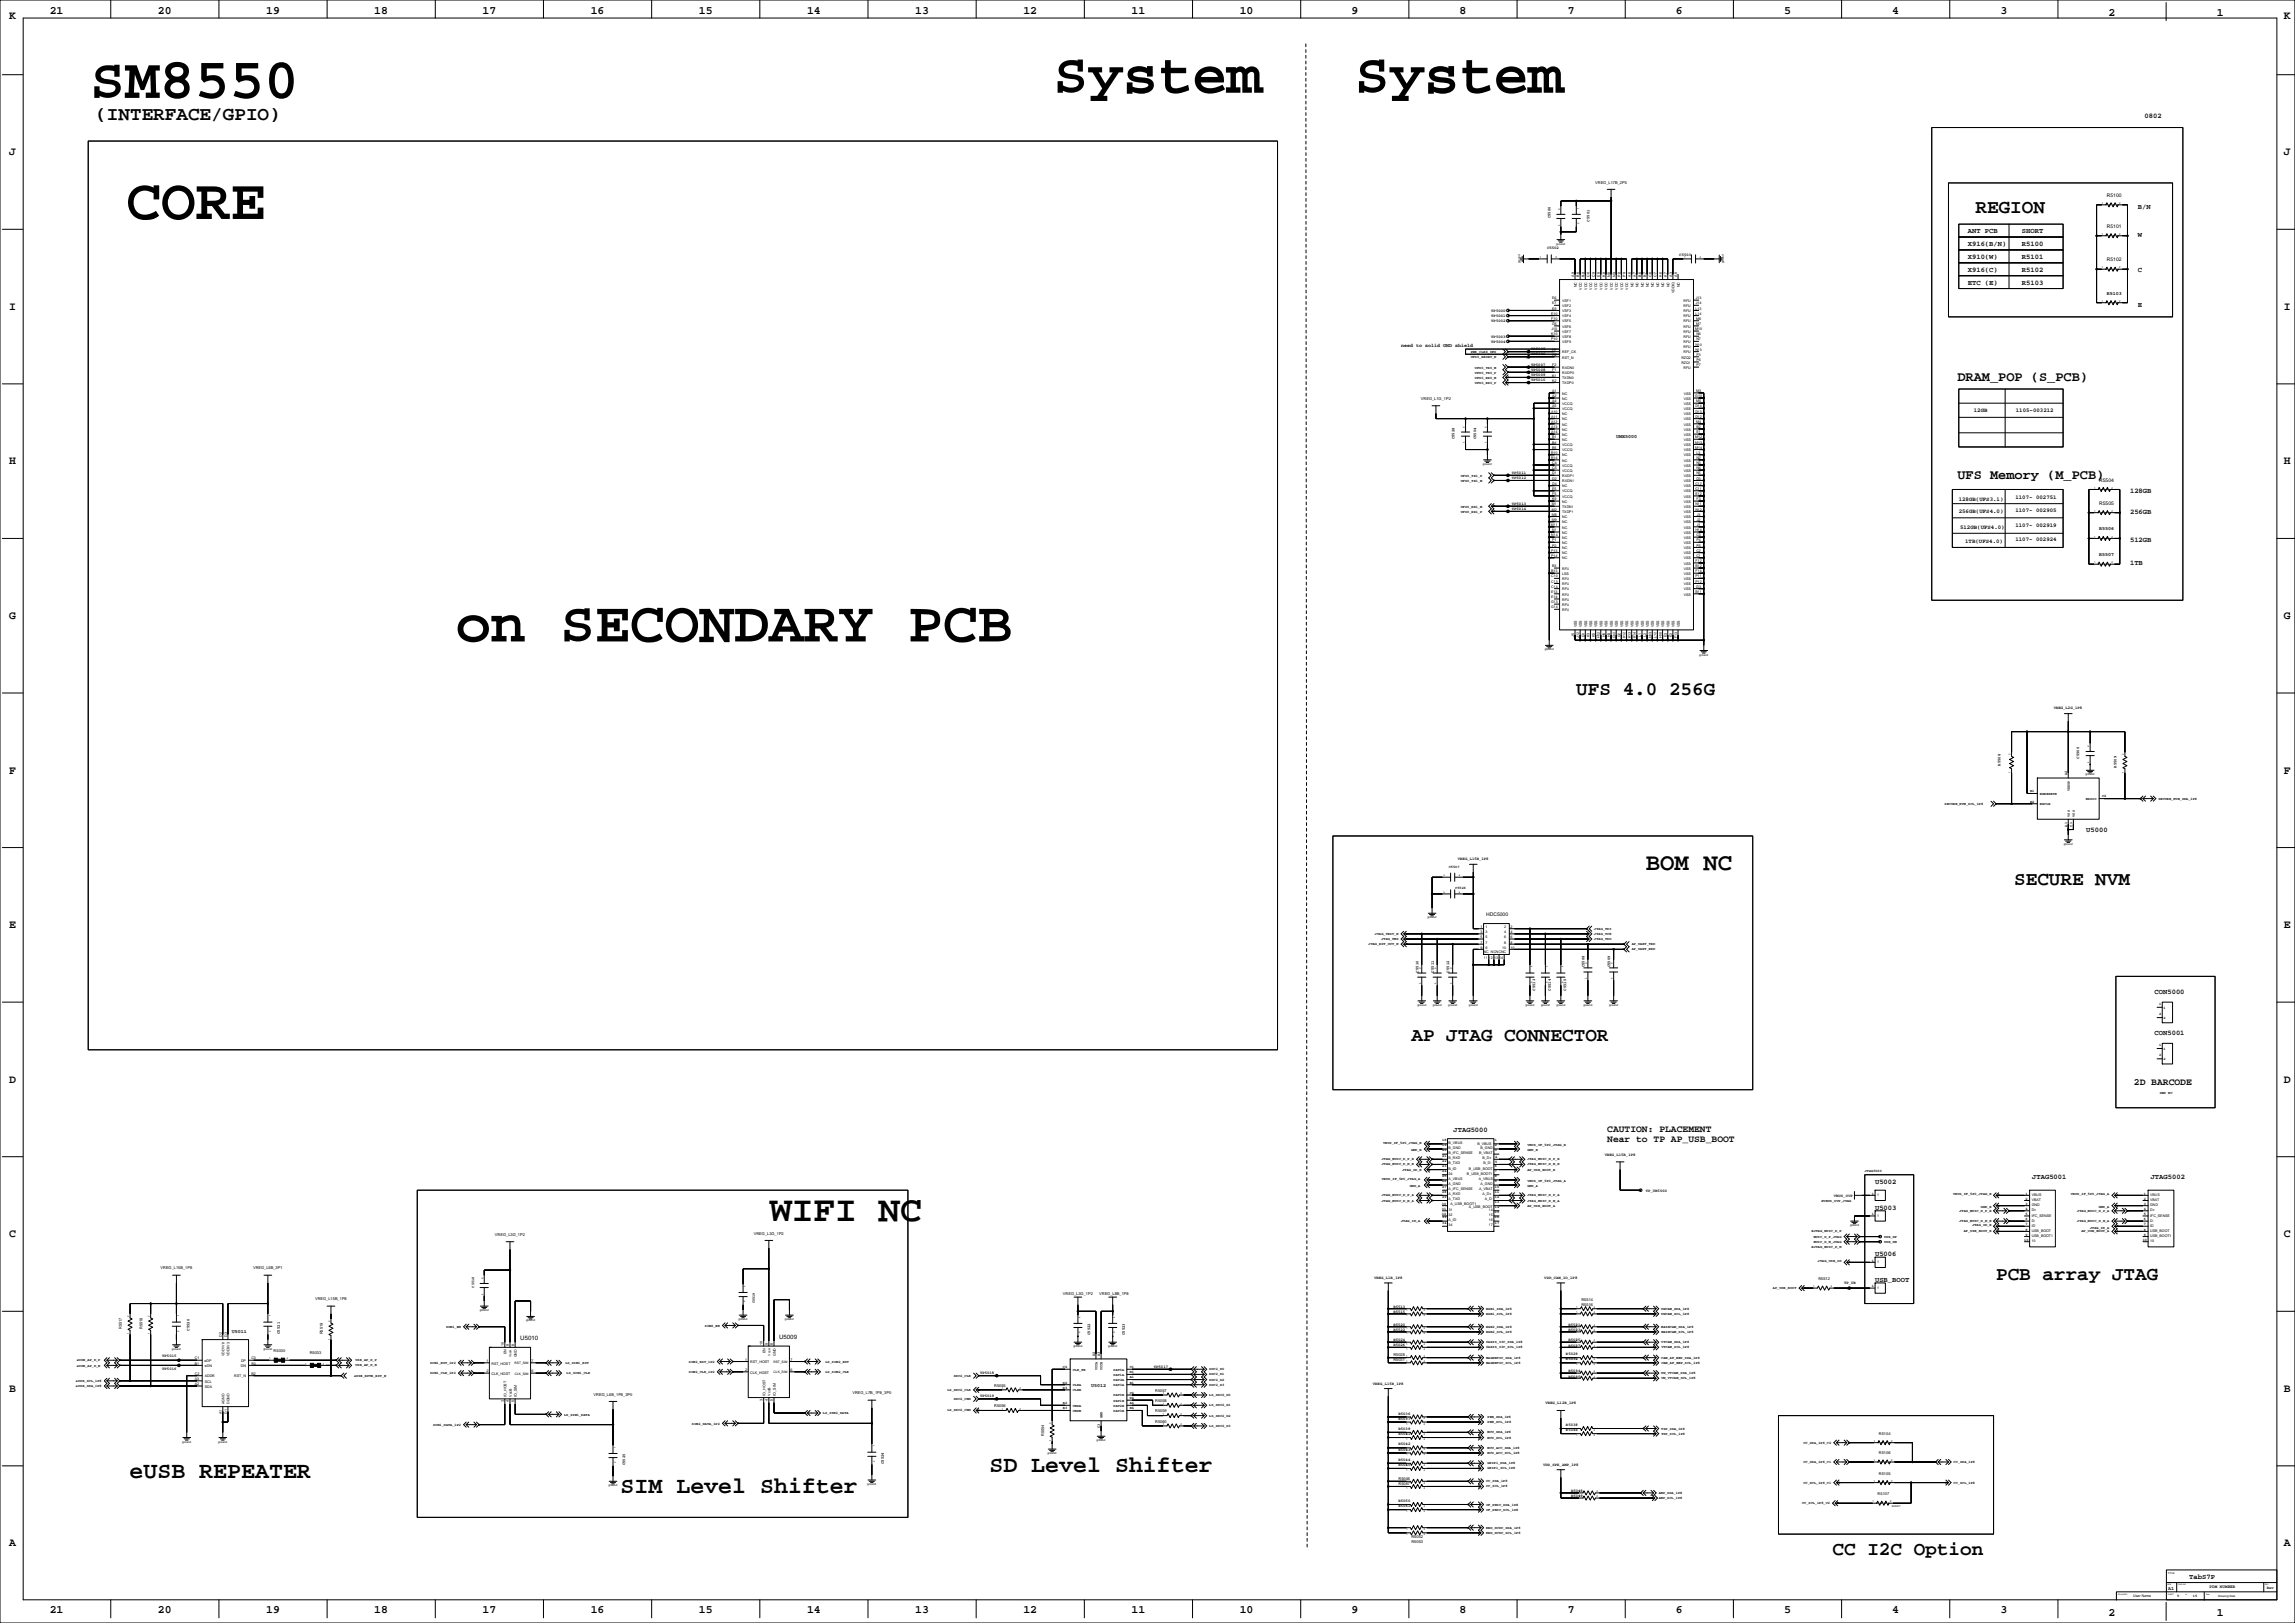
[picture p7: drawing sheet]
<svg xmlns="http://www.w3.org/2000/svg" width="2263mm" height="1600mm" viewBox="0 0 2263 1600" stroke-linecap="round" stroke-linejoin="round" font-family="sans-serif">
<defs><g id="words">
<g font-size="57.1">
<text x="1039" y="91">System</text>
<text x="1336" y="91">System</text>
<text x="89" y="96">SM8550</text>
<text x="124" y="216">CORE</text>
<text x="449" y="632">on SECONDARY PCB</text>
</g>
<text font-size="35.6" x="759" y="1204">WIFI NC</text>
<text font-size="23.6" x="1623" y="858">BOM NC</text>
<g font-size="22.9">
<text x="976" y="1451">SD Level Shifter</text>
<text x="128" y="1456">eUSB REPEATER</text>
<text x="612" y="1472">SIM Level Shifter</text>
</g>
<g font-size="19">
<text x="94" y="119">(INTERFACE/GPIO)</text>
<text x="1948" y="210">REGION</text>
<text x="1554" y="685">UFS 4.0 256G</text>
<text x="1986" y="873">SECURE NVM</text>
<text x="1392" y="1026">AP JTAG CONNECTOR</text>
<text x="1968" y="1261">PCB array JTAG</text>
<text x="1807" y="1533">CC I2C Option</text>
</g>
<g font-size="13.4">
<text x="1930" y="376">DRAM_POP (S_PCB)</text>
<text x="1930" y="472">UFS Memory (M_PCB)</text>
</g>
<g font-size="11.3">
<text x="49" y="13">21</text>
<text x="156" y="13">20</text>
<text x="262" y="13">19</text>
<text x="369" y="13">18</text>
<text x="476" y="13">17</text>
<text x="582" y="13">16</text>
<text x="689" y="13">15</text>
<text x="796" y="13">14</text>
<text x="902" y="13">13</text>
<text x="1009" y="13">12</text>
<text x="1116" y="13">11</text>
<text x="1222" y="13">10</text>
<text x="1332" y="13">9</text>
<text x="1439" y="13">8</text>
<text x="1546" y="13">7</text>
<text x="1652" y="13">6</text>
<text x="1759" y="13">5</text>
<text x="1866" y="13">4</text>
<text x="1972" y="13">3</text>
<text x="2079" y="16">2</text>
<text x="2186" y="16">1</text>
<text x="9" y="18">K</text>
<text x="2252" y="18">K</text>
<text x="9" y="153">J</text>
<text x="2252" y="153">J</text>
<text x="9" y="305">I</text>
<text x="2252" y="305">I</text>
<text x="9" y="458">H</text>
<text x="2252" y="458">H</text>
<text x="9" y="610">G</text>
<text x="2252" y="610">G</text>
<text x="9" y="762">F</text>
<text x="2252" y="762">F</text>
<text x="9" y="915">E</text>
<text x="2252" y="915">E</text>
<text x="9" y="1067">D</text>
<text x="2252" y="1067">D</text>
<text x="9" y="1220">C</text>
<text x="2252" y="1220">C</text>
<text x="9" y="1372">B</text>
<text x="2252" y="1372">B</text>
<text x="9" y="1524">A</text>
<text x="2252" y="1524">A</text>
<text x="49" y="1590">21</text>
<text x="156" y="1590">20</text>
<text x="262" y="1590">19</text>
<text x="369" y="1590">18</text>
<text x="476" y="1590">17</text>
<text x="582" y="1590">16</text>
<text x="689" y="1590">15</text>
<text x="796" y="1590">14</text>
<text x="902" y="1590">13</text>
<text x="1009" y="1590">12</text>
<text x="1116" y="1590">11</text>
<text x="1222" y="1590">10</text>
<text x="1332" y="1590">9</text>
<text x="1439" y="1590">8</text>
<text x="1546" y="1590">7</text>
<text x="1652" y="1590">6</text>
<text x="1759" y="1590">5</text>
<text x="1866" y="1590">4</text>
<text x="1972" y="1590">3</text>
<text x="2079" y="1593">2</text>
<text x="2186" y="1593">1</text>
</g>
<g font-size="9.5">
<text x="2104" y="1070">2D BARCODE</text>
<text x="1585" y="1116">CAUTION: PLACEMENT</text>
<text x="1585" y="1126">Near to TP AP_USB_BOOT</text>
</g>
<g font-size="7.1">
<text x="2114" y="116">0802</text>
<text x="2108" y="206">B/N</text>
<text x="1940" y="230">ANT PCB</text>
<text x="1993" y="230">SHORT</text>
<text x="2108" y="234">W</text>
<text x="1940" y="243">X916(B/N)</text>
<text x="1993" y="243">R5100</text>
<text x="1940" y="255">X910(W)</text>
<text x="1993" y="255">R5101</text>
<text x="1940" y="268">X916(C)</text>
<text x="1993" y="268">R5102</text>
<text x="2108" y="268">C</text>
<text x="1940" y="281">ETC (E)</text>
<text x="1993" y="281">R5103</text>
<text x="2108" y="302">E</text>
<text x="2100" y="486">128GB</text>
<text x="2100" y="507">256GB</text>
<text x="2100" y="535">512GB</text>
<text x="2100" y="557">1TB</text>
<text x="2057" y="820">U5000</text>
<text x="2124" y="980">CON5000</text>
<text x="2124" y="1021">CON5001</text>
<text x="1433" y="1116">JTAG5000</text>
<text x="2004" y="1162">JTAG5001</text>
<text x="2120" y="1162">JTAG5002</text>
<text x="1849" y="1167">U5002</text>
<text x="1849" y="1192">U5003</text>
<text x="1849" y="1238">U5006</text>
<text x="1849" y="1263">USB_BOOT</text>
<text x="2159" y="1557">TabS7P</text>
</g>
<g font-size="6">
<text x="768" y="1320">U5009</text>
<text x="513" y="1321">U5010</text>
</g>
<g font-size="5.6">
<text x="1946" y="407">12GB</text>
<text x="1988" y="407">1105-003212</text>
<text x="1987" y="492">1107- 002751</text>
<text x="1931" y="493">128GB(UFS3.1)</text>
<text x="1931" y="506">256GB(UFS4.0)</text>
<text x="1987" y="504">1107- 002905</text>
<text x="1932" y="521">512GB(UFS4.0)</text>
<text x="1987" y="520">1107- 002919</text>
<text x="1987" y="534">1107- 002924</text>
<text x="1938" y="535">1TB(UFS4.0)</text>
</g>
<g font-size="4.9">
<text x="2077" y="194">R5100</text>
<text x="2077" y="225">R5101</text>
<text x="2077" y="258">R5102</text>
<text x="2077" y="291">R5103</text>
<text x="1381" y="342">need to solid GND shield</text>
<text x="1593" y="432">UME5000</text>
<text x="2070" y="475">R5504</text>
<text x="2070" y="497">R5505</text>
<text x="2070" y="523">R5506</text>
<text x="2070" y="548">R5507</text>
<text x="1465" y="903">HDC5000</text>
<text x="229" y="1314">U5011</text>
<text x="1076" y="1367">U5012</text>
<text x="2138" y="1567">A1</text>
</g>
<text font-size="4.2" x="2179" y="1566">PDM NUMBER</text>
<g font-size="3.9">
<text x="1573" y="181">VREG_L17B_2P5</text>
<text x="1529" y="215" transform="rotate(-90 1529 215)">C5500</text>
<text x="1567" y="218" transform="rotate(-90 1567 218)">C5501</text>
<text x="1525" y="245">C5502</text>
<text x="1656" y="252">C5503</text>
<text x="1470" y="308">TP50001</text>
<text x="1470" y="313">TP50011</text>
<text x="1470" y="318">TP50021</text>
<text x="1470" y="333">TP50031</text>
<text x="1470" y="338">TP50041</text>
<text x="1510" y="345">TP5005</text>
<text x="1510" y="350">TP5006</text>
<text x="1510" y="366">TP5008</text>
<text x="1510" y="360">TP5007</text>
<text x="1510" y="371">TP5009</text>
<text x="1510" y="376">TP5010</text>
<text x="1401" y="394">VREG_L1G_1P2</text>
<text x="1434" y="433" transform="rotate(-90 1434 433)">C5528</text>
<text x="1456" y="433" transform="rotate(-90 1456 433)">C5504</text>
<text x="1491" y="468">TP5011</text>
<text x="1491" y="473">TP5012</text>
<text x="1491" y="503">TP5014</text>
<text x="1491" y="498">TP5013</text>
<text x="2025" y="699">VREG_L2G_1P8</text>
<text x="2050" y="748" transform="rotate(-90 2050 748)">C5506</text>
<text x="1972" y="755" transform="rotate(-90 1972 755)">R5508</text>
<text x="2087" y="757" transform="rotate(-90 2087 757)">R5509</text>
<text x="1437" y="848">VREG_L15B_1P8</text>
<text x="1562" y="954" transform="rotate(-90 1562 954)">C5508</text>
<text x="1588" y="954" transform="rotate(-90 1588 954)">C5509</text>
<text x="1398" y="959" transform="rotate(-90 1398 959)">C5510</text>
<text x="1414" y="959" transform="rotate(-90 1414 959)">C5511</text>
<text x="1429" y="959" transform="rotate(-90 1429 959)">C5512</text>
<text x="1514" y="977" transform="rotate(-90 1514 977)">C5513</text>
<text x="1529" y="977" transform="rotate(-90 1529 977)">C5514</text>
<text x="1544" y="977" transform="rotate(-90 1544 977)">C5515</text>
<text x="1582" y="1139">VREG_L15B_1P8</text>
<text x="1623" y="1175">TP_UB5000</text>
<text x="1808" y="1180">VBUS_OVP</text>
<text x="743" y="1217">VREG_L3G_1P2</text>
<text x="488" y="1218">VREG_L3G_1P2</text>
<text x="158" y="1251">VREG_L15B_1P8</text>
<text x="250" y="1251">VREG_L5B_3P1</text>
<text x="1355" y="1261">VREG_L1B_1P8</text>
<text x="1523" y="1261">VDD_CAM_IO_1P8</text>
<text x="1793" y="1262">R5512</text>
<text x="1818" y="1266">TP_UB</text>
<text x="1048" y="1276">VREG_L3G_1P2</text>
<text x="1084" y="1276">VREG_L8B_1P8</text>
<text x="311" y="1282">VREG_L15B_1P8</text>
<text x="1559" y="1282">R5514</text>
<text x="1374" y="1289">R5513</text>
<text x="1559" y="1287">R5516</text>
<text x="1374" y="1294">R5515</text>
<text x="1374" y="1307">R5520</text>
<text x="1547" y="1307">R5521</text>
<text x="120" y="1310" transform="rotate(-90 120 1310)">R5517</text>
<text x="141" y="1310" transform="rotate(-90 141 1310)">R5518</text>
<text x="187" y="1312" transform="rotate(-90 187 1312)">C5520</text>
<text x="1374" y="1312">R5522</text>
<text x="1547" y="1312">R5023</text>
<text x="276" y="1315" transform="rotate(-90 276 1315)">C5521</text>
<text x="318" y="1315" transform="rotate(-90 318 1315)">R5519</text>
<text x="1075" y="1316" transform="rotate(-90 1075 1316)">C5522</text>
<text x="1109" y="1316" transform="rotate(-90 1109 1316)">C5523</text>
<text x="1374" y="1322">R5024</text>
<text x="1547" y="1322">R5025</text>
<text x="1374" y="1327">R5026</text>
<text x="1547" y="1327">R5027</text>
<text x="270" y="1333">R5030</text>
<text x="305" y="1335">R5033</text>
<text x="1374" y="1336">R5028</text>
<text x="1544" y="1336">R5029</text>
<text x="160" y="1338">TP5015</text>
<text x="1374" y="1341">R5031</text>
<text x="1544" y="1341">R5032</text>
<text x="1138" y="1348">TP5017</text>
<text x="160" y="1351">TP5016</text>
<text x="966" y="1355">TP5018</text>
<text x="1547" y="1353">R5034</text>
<text x="1547" y="1358">R5035</text>
<text x="980" y="1367">R5055</text>
<text x="1354" y="1365">VREG_L15B_1P8</text>
<text x="1139" y="1372">R5057</text>
<text x="585" y="1376">VREG_L6B_1P8_3P0</text>
<text x="841" y="1374">VREG_L7B_1P8_3P0</text>
<text x="966" y="1377">TP5019</text>
<text x="1139" y="1382">R5058</text>
<text x="1524" y="1384">VREG_L12B_1P8</text>
<text x="980" y="1387">R5056</text>
<text x="1139" y="1392">R5059</text>
<text x="1379" y="1394">R5036</text>
<text x="1139" y="1402">R5060</text>
<text x="1379" y="1399">R5037</text>
<text x="1379" y="1410">R5039</text>
<text x="1544" y="1406">R5038</text>
<text x="1029" y="1416" transform="rotate(-90 1029 1416)">R5054</text>
<text x="1379" y="1415">R5041</text>
<text x="1544" y="1411">R5040</text>
<text x="1853" y="1414">R5104</text>
<text x="1379" y="1425">R5042</text>
<text x="1379" y="1430">R5043</text>
<text x="1853" y="1433">R5106</text>
<text x="616" y="1444" transform="rotate(-90 616 1444)">C5525</text>
<text x="872" y="1443" transform="rotate(-90 872 1443)">C5524</text>
<text x="1379" y="1440">R5044</text>
<text x="1379" y="1445">R5045</text>
<text x="1521" y="1445">VDD_SPK_AMP_1P8</text>
<text x="1853" y="1454">R5105</text>
<text x="1379" y="1464">R5047</text>
<text x="1379" y="1458">R5046</text>
<text x="1549" y="1471">R5048</text>
<text x="1549" y="1476">R5049</text>
<text x="1851" y="1474">R5107</text>
<text x="1379" y="1481">R5050</text>
<text x="1379" y="1486">R5051</text>
<text x="1392" y="1516">R5052</text>
<text x="1392" y="1521">R5053</text>
<text x="2235" y="1566">Rev</text>
</g>
<g font-size="3.5">
<text x="1552" y="273" transform="rotate(-90 1552 273)">A9</text>
<text x="1557" y="273" transform="rotate(-90 1557 273)">B8</text>
<text x="1562" y="273" transform="rotate(-90 1562 273)">B9</text>
<text x="1567" y="273" transform="rotate(-90 1567 273)">C8</text>
<text x="1572" y="273" transform="rotate(-90 1572 273)">C9</text>
<text x="1577" y="273" transform="rotate(-90 1577 273)">E8</text>
<text x="1582" y="273" transform="rotate(-90 1582 273)">K8</text>
<text x="1588" y="273" transform="rotate(-90 1588 273)">N8</text>
<text x="1593" y="273" transform="rotate(-90 1593 273)">N9</text>
<text x="1598" y="273" transform="rotate(-90 1598 273)">P8</text>
<text x="1603" y="273" transform="rotate(-90 1603 273)">P9</text>
<text x="1608" y="273" transform="rotate(-90 1608 273)">A6</text>
<text x="1613" y="273" transform="rotate(-90 1613 273)">A7</text>
<text x="1618" y="273" transform="rotate(-90 1618 273)">B6</text>
<text x="1623" y="273" transform="rotate(-90 1623 273)">B7</text>
<text x="1628" y="273" transform="rotate(-90 1628 273)">C6</text>
<text x="1633" y="273" transform="rotate(-90 1633 273)">C7</text>
<text x="1638" y="273" transform="rotate(-90 1638 273)">K6</text>
<text x="1643" y="273" transform="rotate(-90 1643 273)">K7</text>
<text x="1649" y="273" transform="rotate(-90 1649 273)">A3</text>
<text x="1654" y="273" transform="rotate(-90 1654 273)">A8</text>
<text x="1555" y="283" transform="rotate(-90 1555 283)">NC</text>
<text x="1560" y="286" transform="rotate(-90 1560 286)">VCC</text>
<text x="1565" y="286" transform="rotate(-90 1565 286)">VCC</text>
<text x="1570" y="286" transform="rotate(-90 1570 286)">VCC</text>
<text x="1575" y="286" transform="rotate(-90 1575 286)">VCC</text>
<text x="1580" y="286" transform="rotate(-90 1580 286)">VCC</text>
<text x="1585" y="286" transform="rotate(-90 1585 286)">VCC</text>
<text x="1590" y="286" transform="rotate(-90 1590 286)">VCC</text>
<text x="1595" y="286" transform="rotate(-90 1595 286)">VCC</text>
<text x="1600" y="286" transform="rotate(-90 1600 286)">VCC</text>
<text x="1605" y="286" transform="rotate(-90 1605 286)">VCC</text>
<text x="1610" y="283" transform="rotate(-90 1610 283)">NC</text>
<text x="1615" y="283" transform="rotate(-90 1615 283)">NC</text>
<text x="1621" y="283" transform="rotate(-90 1621 283)">NC</text>
<text x="1626" y="283" transform="rotate(-90 1626 283)">NC</text>
<text x="1631" y="283" transform="rotate(-90 1631 283)">NC</text>
<text x="1636" y="283" transform="rotate(-90 1636 283)">NC</text>
<text x="1641" y="283" transform="rotate(-90 1641 283)">NC</text>
<text x="1646" y="283" transform="rotate(-90 1646 283)">NC</text>
<text x="1656" y="283" transform="rotate(-90 1656 283)">NC</text>
<text x="1651" y="289" transform="rotate(-90 1651 289)">VDDIQ</text>
<text x="1530" y="295">E6</text>
<text x="1540" y="298">VSF1</text>
<text x="1660" y="298">RFU</text>
<text x="1672" y="295">J13</text>
<text x="1530" y="305">E9</text>
<text x="1530" y="300">E7</text>
<text x="1540" y="303">VSF2</text>
<text x="1660" y="303">RFU</text>
<text x="1672" y="305">L13</text>
<text x="1672" y="300">J14</text>
<text x="1529" y="310">E10</text>
<text x="1540" y="308">VSF3</text>
<text x="1660" y="308">RFU</text>
<text x="1672" y="310">L14</text>
<text x="1530" y="315">F10</text>
<text x="1540" y="313">VSF4</text>
<text x="1540" y="318">VSF5</text>
<text x="1660" y="313">RFU</text>
<text x="1660" y="318">RFU</text>
<text x="1672" y="315">M6</text>
<text x="1530" y="320">G5</text>
<text x="1540" y="323">VSF6</text>
<text x="1660" y="323">RFU</text>
<text x="1672" y="320">M7</text>
<text x="1530" y="325">J10</text>
<text x="1540" y="328">VSF7</text>
<text x="1660" y="328">RFU</text>
<text x="1671" y="325">M10</text>
<text x="1529" y="336">P10</text>
<text x="1529" y="331">K10</text>
<text x="1540" y="333">VSF8</text>
<text x="1660" y="333">RFU</text>
<text x="1672" y="336">N7</text>
<text x="1672" y="331">N6</text>
<text x="1540" y="338">VSF9</text>
<text x="1660" y="338">RFU</text>
<text x="1672" y="341">N10</text>
<text x="1530" y="346">H1</text>
<text x="1660" y="343">RFU</text>
<text x="1672" y="346">N13</text>
<text x="1450" y="348">PMK_CLK8_UFS</text>
<text x="1450" y="353">UFS0_RESET_N</text>
<text x="1505" y="348">1</text>
<text x="1505" y="353">1</text>
<text x="1530" y="351">H2</text>
<text x="1540" y="353">RST_N</text>
<text x="1540" y="348">REF_CK</text>
<text x="1658" y="353">RZQ2</text>
<text x="1660" y="348">RFU</text>
<text x="1673" y="351">P3</text>
<text x="1658" y="358">RZQ1</text>
<text x="1673" y="356">P6</text>
<text x="1454" y="363">UFS0_TX0_M</text>
<text x="1505" y="364">1</text>
<text x="1530" y="361">F2</text>
<text x="1540" y="364">RXDN0</text>
<text x="1660" y="364">RFU</text>
<text x="1673" y="361">P7</text>
<text x="1454" y="368">UFS0_TX0_P</text>
<text x="1505" y="369">1</text>
<text x="1530" y="371">K1</text>
<text x="1530" y="366">F1</text>
<text x="1540" y="369">RXDP0</text>
<text x="1454" y="374">UFS0_RX0_M</text>
<text x="1505" y="374">1</text>
<text x="1530" y="376">K2</text>
<text x="1540" y="374">TXDN0</text>
<text x="1454" y="379">UFS0_RX0_P</text>
<text x="1505" y="379">1</text>
<text x="1540" y="379">TXDP0</text>
<text x="1530" y="386">A1</text>
<text x="1540" y="389">NC</text>
<text x="1660" y="389">VSS</text>
<text x="1672" y="386">M3</text>
<text x="1530" y="392">A2</text>
<text x="1540" y="394">NC</text>
<text x="1660" y="394">VSS</text>
<text x="1671" y="392">G10</text>
<text x="1530" y="402">A5</text>
<text x="1530" y="397">A4</text>
<text x="1540" y="399">VCCQ</text>
<text x="1660" y="399">VSS</text>
<text x="1672" y="402">D14</text>
<text x="1672" y="397">M5</text>
<text x="1529" y="407">A10</text>
<text x="1540" y="404">VCCQ</text>
<text x="1660" y="404">VSS</text>
<text x="1672" y="407">D13</text>
<text x="1529" y="412">A11</text>
<text x="1540" y="409">NC</text>
<text x="1660" y="409">VSS</text>
<text x="1672" y="412">D12</text>
<text x="1529" y="417">A12</text>
<text x="1540" y="414">NC</text>
<text x="1540" y="419">NC</text>
<text x="1660" y="419">VSS</text>
<text x="1660" y="414">VSS</text>
<text x="1672" y="417">M4</text>
<text x="1529" y="422">A13</text>
<text x="1540" y="425">NC</text>
<text x="1660" y="425">VSS</text>
<text x="1673" y="422">B2</text>
<text x="1529" y="427">A14</text>
<text x="1540" y="430">NC</text>
<text x="1660" y="430">VSS</text>
<text x="1673" y="427">E1</text>
<text x="1530" y="437">B4</text>
<text x="1530" y="432">B1</text>
<text x="1540" y="435">NC</text>
<text x="1660" y="435">VSS</text>
<text x="1671" y="437">M13</text>
<text x="1671" y="432">M12</text>
<text x="1530" y="442">B5</text>
<text x="1540" y="440">VCCQ</text>
<text x="1660" y="440">VSS</text>
<text x="1671" y="442">M14</text>
<text x="1529" y="447">B10</text>
<text x="1540" y="450">NC</text>
<text x="1540" y="445">VCCQ</text>
<text x="1660" y="450">VSS</text>
<text x="1660" y="445">VSS</text>
<text x="1673" y="447">L3</text>
<text x="1529" y="452">B14</text>
<text x="1540" y="455">NC</text>
<text x="1660" y="455">VSS</text>
<text x="1672" y="452">N2</text>
<text x="1530" y="458">C4</text>
<text x="1540" y="460">VCCQ</text>
<text x="1660" y="460">VSS</text>
<text x="1672" y="458">N3</text>
<text x="1530" y="468">D1</text>
<text x="1530" y="463">C5</text>
<text x="1540" y="465">VCCQ</text>
<text x="1660" y="465">VSS</text>
<text x="1672" y="468">N5</text>
<text x="1672" y="463">N4</text>
<text x="1440" y="470">UFS0_TX1_P</text>
<text x="1484" y="470">1</text>
<text x="1530" y="473">D2</text>
<text x="1540" y="470">RXDP1</text>
<text x="1660" y="470">VSS</text>
<text x="1672" y="473">D3</text>
<text x="1440" y="475">UFS0_TX1_M</text>
<text x="1484" y="475">1</text>
<text x="1530" y="478">D4</text>
<text x="1540" y="475">RXDN1</text>
<text x="1660" y="475">VSS</text>
<text x="1672" y="478">C12</text>
<text x="1530" y="483">E5</text>
<text x="1540" y="485">VCCQ</text>
<text x="1540" y="480">NC</text>
<text x="1660" y="485">VSS</text>
<text x="1660" y="480">VSS</text>
<text x="1672" y="483">C11</text>
<text x="1530" y="488">F5</text>
<text x="1540" y="491">VCCQ</text>
<text x="1660" y="491">VSS</text>
<text x="1672" y="488">E12</text>
<text x="1530" y="493">K9</text>
<text x="1540" y="496">NC</text>
<text x="1660" y="496">VSS</text>
<text x="1673" y="493">F3</text>
<text x="1440" y="501">UFS0_RX1_M</text>
<text x="1484" y="501">1</text>
<text x="1530" y="498">M1</text>
<text x="1530" y="503">M2</text>
<text x="1540" y="501">TXDN1</text>
<text x="1660" y="501">VSS</text>
<text x="1672" y="503">N12</text>
<text x="1672" y="498">N11</text>
<text x="1440" y="506">UFS0_RX1_P</text>
<text x="1484" y="506">1</text>
<text x="1530" y="508">M8</text>
<text x="1540" y="506">TXDP1</text>
<text x="1660" y="506">VSS</text>
<text x="1673" y="508">J3</text>
<text x="1530" y="513">M9</text>
<text x="1540" y="511">NC</text>
<text x="1540" y="516">NC</text>
<text x="1660" y="511">VSS</text>
<text x="1660" y="516">VSS</text>
<text x="1673" y="513">J2</text>
<text x="1529" y="518">M11</text>
<text x="1540" y="521">NC</text>
<text x="1660" y="521">VSS</text>
<text x="1673" y="518">J1</text>
<text x="1530" y="524">N1</text>
<text x="1540" y="526">NC</text>
<text x="1660" y="526">VSS</text>
<text x="1672" y="524">H14</text>
<text x="1529" y="529">N14</text>
<text x="1530" y="534">P1</text>
<text x="1540" y="531">NC</text>
<text x="1660" y="531">VSS</text>
<text x="1672" y="529">C3</text>
<text x="1673" y="534">P4</text>
<text x="1530" y="539">P2</text>
<text x="1540" y="536">NC</text>
<text x="1660" y="536">VSS</text>
<text x="1673" y="539">P5</text>
<text x="1529" y="544">P13</text>
<text x="1540" y="541">NC</text>
<text x="1660" y="541">VSS</text>
<text x="1672" y="544">C2</text>
<text x="1529" y="549">P14</text>
<text x="1540" y="546">NC</text>
<text x="1540" y="551">NC</text>
<text x="1660" y="546">VSS</text>
<text x="1660" y="551">VSS</text>
<text x="1672" y="549">C1</text>
<text x="1660" y="557">VSS</text>
<text x="1672" y="554">F12</text>
<text x="1530" y="559">B3</text>
<text x="1540" y="562">RFU</text>
<text x="1660" y="562">VSS</text>
<text x="1672" y="559">B12</text>
<text x="1529" y="569">C10</text>
<text x="1529" y="564">B13</text>
<text x="1540" y="567">LSS</text>
<text x="1660" y="567">VSS</text>
<text x="1672" y="569">P11</text>
<text x="1672" y="564">F14</text>
<text x="1529" y="574">C13</text>
<text x="1540" y="572">RFU</text>
<text x="1660" y="572">VSS</text>
<text x="1672" y="574">P12</text>
<text x="1529" y="579">C14</text>
<text x="1540" y="582">RFU</text>
<text x="1540" y="577">RFU</text>
<text x="1660" y="582">VSS</text>
<text x="1660" y="577">VSS</text>
<text x="1672" y="579">G3</text>
<text x="1529" y="584">E13</text>
<text x="1540" y="587">RFU</text>
<text x="1660" y="587">VSS</text>
<text x="1672" y="584">B11</text>
<text x="1529" y="590">E14</text>
<text x="1540" y="592">RFU</text>
<text x="1529" y="595">G13</text>
<text x="1529" y="600">G14</text>
<text x="1540" y="597">RFU</text>
<text x="1540" y="602">RFU</text>
<text x="1555" y="618" transform="rotate(-90 1555 618)">VSS</text>
<text x="1560" y="618" transform="rotate(-90 1560 618)">VSS</text>
<text x="1565" y="618" transform="rotate(-90 1565 618)">VSS</text>
<text x="1570" y="618" transform="rotate(-90 1570 618)">VSS</text>
<text x="1575" y="618" transform="rotate(-90 1575 618)">VSS</text>
<text x="1580" y="618" transform="rotate(-90 1580 618)">VSS</text>
<text x="1585" y="618" transform="rotate(-90 1585 618)">VSS</text>
<text x="1590" y="618" transform="rotate(-90 1590 618)">VSS</text>
<text x="1595" y="618" transform="rotate(-90 1595 618)">VSS</text>
<text x="1600" y="618" transform="rotate(-90 1600 618)">VSS</text>
<text x="1605" y="618" transform="rotate(-90 1605 618)">VSS</text>
<text x="1610" y="618" transform="rotate(-90 1610 618)">VSS</text>
<text x="1615" y="618" transform="rotate(-90 1615 618)">VSS</text>
<text x="1621" y="618" transform="rotate(-90 1621 618)">VSS</text>
<text x="1626" y="618" transform="rotate(-90 1626 618)">VSS</text>
<text x="1631" y="618" transform="rotate(-90 1631 618)">VSS</text>
<text x="1636" y="618" transform="rotate(-90 1636 618)">VSS</text>
<text x="1641" y="618" transform="rotate(-90 1641 618)">VSS</text>
<text x="1646" y="618" transform="rotate(-90 1646 618)">VSS</text>
<text x="1651" y="618" transform="rotate(-90 1651 618)">VSS</text>
<text x="1656" y="618" transform="rotate(-90 1656 618)">VSS</text>
<text x="1552" y="628" transform="rotate(-90 1552 628)">J5</text>
<text x="1557" y="629" transform="rotate(-90 1557 629)">J12</text>
<text x="1562" y="628" transform="rotate(-90 1562 628)">G1</text>
<text x="1567" y="628" transform="rotate(-90 1567 628)">K3</text>
<text x="1572" y="628" transform="rotate(-90 1572 628)">K5</text>
<text x="1577" y="629" transform="rotate(-90 1577 629)">H12</text>
<text x="1582" y="628" transform="rotate(-90 1582 628)">H5</text>
<text x="1588" y="628" transform="rotate(-90 1588 628)">H3</text>
<text x="1593" y="629" transform="rotate(-90 1593 629)">G12</text>
<text x="1598" y="628" transform="rotate(-90 1598 628)">G2</text>
<text x="1603" y="629" transform="rotate(-90 1603 629)">K12</text>
<text x="1608" y="629" transform="rotate(-90 1608 629)">K13</text>
<text x="1613" y="629" transform="rotate(-90 1613 629)">K14</text>
<text x="1618" y="628" transform="rotate(-90 1618 628)">L1</text>
<text x="1623" y="628" transform="rotate(-90 1623 628)">L2</text>
<text x="1628" y="629" transform="rotate(-90 1628 629)">H13</text>
<text x="1633" y="629" transform="rotate(-90 1633 629)">L12</text>
<text x="1638" y="629" transform="rotate(-90 1638 629)">H10</text>
<text x="1643" y="628" transform="rotate(-90 1643 628)">E3</text>
<text x="1649" y="628" transform="rotate(-90 1649 628)">E2</text>
<text x="1654" y="629" transform="rotate(-90 1654 629)">F13</text>
<text x="2038" y="764" transform="rotate(-90 2038 764)">A2</text>
<text x="2001" y="781">B1</text>
<text x="2011" y="784">EXRESETB</text>
<text x="2041" y="780" transform="rotate(-90 2041 780)">VDD5P</text>
<text x="2001" y="791">B2</text>
<text x="2057" y="789">EXSIO</text>
<text x="2073" y="786">C2</text>
<text x="2128" y="788">SECURE_NVM_SDA_1P8</text>
<text x="1917" y="793">SECURE_NVM_SCL_1P8</text>
<text x="2011" y="794">EXCLK</text>
<text x="2041" y="805" transform="rotate(-90 2041 805)">VSS</text>
<text x="2046" y="805" transform="rotate(-90 2046 805)">VSS</text>
<text x="2038" y="815" transform="rotate(-90 2038 815)">A1</text>
<text x="2043" y="815" transform="rotate(-90 2043 815)">C1</text>
<text x="1428" y="855">C5507</text>
<text x="1435" y="877">C5526</text>
<text x="1460" y="915">1</text>
<text x="1465" y="915">1</text>
<text x="1483" y="915">2</text>
<text x="1489" y="915">2</text>
<text x="1572" y="916">JTAG_TDI</text>
<text x="1356" y="922">JTAG_TRST_N</text>
<text x="1460" y="920">3</text>
<text x="1465" y="920">3</text>
<text x="1483" y="920">4</text>
<text x="1489" y="920">4</text>
<text x="1572" y="922">JTAG_TCK</text>
<text x="1362" y="927">JTAG_TMS</text>
<text x="1460" y="925">5</text>
<text x="1465" y="925">5</text>
<text x="1483" y="925">6</text>
<text x="1489" y="925">6</text>
<text x="1572" y="927">JTAG_TDO</text>
<text x="1349" y="932">JTAG_RST_OUT_N</text>
<text x="1460" y="935">9</text>
<text x="1460" y="930">7</text>
<text x="1465" y="930">7</text>
<text x="1465" y="935">9</text>
<text x="1481" y="935">10</text>
<text x="1483" y="930">8</text>
<text x="1489" y="930">8</text>
<text x="1489" y="935">10</text>
<text x="1609" y="932">AP_UART_TXD</text>
<text x="1463" y="940">NC NCNCNC</text>
<text x="1609" y="937">AP_UART_RXD</text>
<text x="1463" y="945">11</text>
<text x="1468" y="945">12</text>
<text x="1473" y="945">13</text>
<text x="1478" y="945">14</text>
<text x="2129" y="990">1</text>
<text x="2133" y="994">1</text>
<text x="2129" y="1000">2</text>
<text x="2133" y="1004">2</text>
<text x="2129" y="1031">1</text>
<text x="2133" y="1035">1</text>
<text x="2129" y="1041">2</text>
<text x="2133" y="1045">2</text>
<text x="2129" y="1079">SMD NC</text>
<text x="1364" y="1127">VBUS_IF_5P0_JTAG_B</text>
<text x="1422" y="1125">18</text>
<text x="1428" y="1127">B_VBUS</text>
<text x="1474" y="1125">1</text>
<text x="1422" y="1130">19</text>
<text x="1428" y="1133">B_GND</text>
<text x="1457" y="1129">B_VBUS</text>
<text x="1460" y="1133">B_GND</text>
<text x="1474" y="1130">2</text>
<text x="1506" y="1129">VBUS_IF_5P0_JTAG_B</text>
<text x="1391" y="1135">GND_B</text>
<text x="1422" y="1135">20</text>
<text x="1428" y="1138">B_IFC_SENSE</text>
<text x="1458" y="1138">B_VBAT</text>
<text x="1474" y="1135">3</text>
<text x="1506" y="1135">GND_B</text>
<text x="1362" y="1144">JTAG_MUIC_D_P_B</text>
<text x="1422" y="1140">21</text>
<text x="1422" y="1145">22</text>
<text x="1428" y="1143">B_RXD</text>
<text x="1462" y="1143">B_D+</text>
<text x="1474" y="1142">4</text>
<text x="1506" y="1144">JTAG_MUIC_D_P_B</text>
<text x="1362" y="1149">JTAG_MUIC_D_N_B</text>
<text x="1422" y="1150">23</text>
<text x="1428" y="1148">B_TXD</text>
<text x="1463" y="1148">B_D-</text>
<text x="1474" y="1150">6</text>
<text x="1474" y="1147">5</text>
<text x="1506" y="1149">JTAG_MUIC_D_N_B</text>
<text x="1383" y="1154">JTAG_ID_B</text>
<text x="1422" y="1155">24</text>
<text x="1428" y="1153">B_ID</text>
<text x="1428" y="1158">24</text>
<text x="1446" y="1158">B_USB_BOOT1</text>
<text x="1448" y="1153">B_USB_BOOT</text>
<text x="1474" y="1155">7</text>
<text x="1506" y="1154">AP_USB_BOOT_B</text>
<text x="1839" y="1155">JTAG5000</text>
<text x="1362" y="1163">VBUS_IF_5P0_JTAG_A</text>
<text x="1422" y="1160">25</text>
<text x="1428" y="1163">A_VBUS</text>
<text x="1458" y="1163">A_VBUS</text>
<text x="1474" y="1160">8</text>
<text x="1422" y="1166">26</text>
<text x="1428" y="1168">A_GND</text>
<text x="1460" y="1168">A_GND</text>
<text x="1474" y="1166">9</text>
<text x="1506" y="1165">VBUS_IF_5P0_JTAG_A</text>
<text x="1390" y="1170">GND_A</text>
<text x="1422" y="1171">27</text>
<text x="1422" y="1176">28</text>
<text x="1428" y="1173">A_IFC_SENSE</text>
<text x="1458" y="1173">A_VBAT</text>
<text x="1474" y="1171">10</text>
<text x="1474" y="1176">11</text>
<text x="1506" y="1170">GND_A</text>
<text x="1615" y="1175">1</text>
<text x="1362" y="1179">JTAG_MUIC_D_P_A</text>
<text x="1422" y="1181">29</text>
<text x="1428" y="1178">A_RXD</text>
<text x="1462" y="1178">A_D+</text>
<text x="1474" y="1181">12</text>
<text x="1506" y="1179">JTAG_MUIC_D_P_A</text>
<text x="1846" y="1178">1</text>
<text x="1851" y="1179">1</text>
<text x="1926" y="1178">VBUS_IF_5P0_JTAG_B</text>
<text x="1997" y="1178">1</text>
<text x="2003" y="1179">VBUS</text>
<text x="2042" y="1178">VBUS_IF_5P0_JTAG_A</text>
<text x="2114" y="1178">1</text>
<text x="2120" y="1179">VBUS</text>
<text x="1362" y="1184">JTAG_MUIC_D_N_A</text>
<text x="1422" y="1187">30</text>
<text x="1428" y="1183">A_TXD</text>
<text x="1430" y="1187">A_USB_BOOT1</text>
<text x="1464" y="1183">A_D-</text>
<text x="1474" y="1186">13</text>
<text x="1506" y="1184">JTAG_MUIC_D_N_A</text>
<text x="1796" y="1184">@VBUS_OVP_JTAG</text>
<text x="1997" y="1183">2</text>
<text x="1997" y="1188">3</text>
<text x="2003" y="1184">VBAT</text>
<text x="2114" y="1183">2</text>
<text x="2114" y="1188">3</text>
<text x="2120" y="1184">VBAT</text>
<text x="1422" y="1192">31</text>
<text x="1428" y="1194">31</text>
<text x="1448" y="1190">A_USB_BOOT</text>
<text x="1468" y="1194">14</text>
<text x="1474" y="1191">14</text>
<text x="1506" y="1189">AP_USB_BOOT_A</text>
<text x="1953" y="1190">GND_B</text>
<text x="1997" y="1193">4</text>
<text x="2003" y="1189">GND</text>
<text x="2069" y="1190">GND_A</text>
<text x="2114" y="1193">4</text>
<text x="2120" y="1189">GND</text>
<text x="1422" y="1198">32</text>
<text x="1428" y="1199">32</text>
<text x="1468" y="1199">15</text>
<text x="1474" y="1196">15</text>
<text x="1846" y="1198">1</text>
<text x="1851" y="1199">1</text>
<text x="1932" y="1195">JTAG_MUIC_D_P_B</text>
<text x="1997" y="1198">5</text>
<text x="2003" y="1194">D+</text>
<text x="2003" y="1199">IFC_SENSE</text>
<text x="2048" y="1195">JTAG_MUIC_D_P_A</text>
<text x="2114" y="1198">5</text>
<text x="2120" y="1194">D+</text>
<text x="2120" y="1199">IFC_SENSE</text>
<text x="1381" y="1205">JTAG_ID_A</text>
<text x="1422" y="1201">33</text>
<text x="1428" y="1204">A_ID</text>
<text x="1468" y="1204">16</text>
<text x="1474" y="1201">16</text>
<text x="1932" y="1205">JTAG_MUIC_D_N_B</text>
<text x="1997" y="1203">6</text>
<text x="2003" y="1204">D-</text>
<text x="2048" y="1205">JTAG_MUIC_D_N_A</text>
<text x="2114" y="1203">6</text>
<text x="2120" y="1204">D-</text>
<text x="1422" y="1206">34</text>
<text x="1428" y="1209">34</text>
<text x="1468" y="1209">17</text>
<text x="1474" y="1206">17</text>
<text x="1945" y="1209">JTAG_ID_B</text>
<text x="1997" y="1208">7</text>
<text x="2003" y="1209">ID</text>
<text x="2061" y="1211">JTAG_ID_A</text>
<text x="2114" y="1208">7</text>
<text x="2120" y="1209">ID</text>
<text x="1786" y="1215">@JTAG_MUIC_D_P</text>
<text x="1936" y="1215">AP_USB_BOOT_B</text>
<text x="1997" y="1213">8</text>
<text x="2003" y="1215">USB_BOOT</text>
<text x="2052" y="1215">AP_USB_BOOT_A</text>
<text x="2114" y="1213">8</text>
<text x="2120" y="1215">USB_BOOT</text>
<text x="1788" y="1220">MUIC_D_P_JTAG</text>
<text x="1851" y="1221">1</text>
<text x="1858" y="1220">USB_DP</text>
<text x="1996" y="1223">10</text>
<text x="1997" y="1218">9</text>
<text x="2003" y="1220">USB_BOOT1</text>
<text x="2113" y="1223">10</text>
<text x="2114" y="1218">9</text>
<text x="2120" y="1220">USB_BOOT1</text>
<text x="1788" y="1225">MUIC_D_N_JTAG</text>
<text x="1851" y="1226">1</text>
<text x="1858" y="1225">USB_DN</text>
<text x="2003" y="1225">10</text>
<text x="2120" y="1225">10</text>
<text x="1786" y="1230">@JTAG_MUIC_D_N</text>
<text x="1792" y="1244">JTAG_USB_ID</text>
<text x="1846" y="1244">1</text>
<text x="1851" y="1245">1</text>
<text x="467" y="1269" transform="rotate(-90 467 1269)">C5518</text>
<text x="1748" y="1271">AP_USB_BOOT</text>
<text x="1821" y="1271">1</text>
<text x="1846" y="1269">1</text>
<text x="1851" y="1270">1</text>
<text x="744" y="1285" transform="rotate(-90 744 1285)">C5519</text>
<text x="1465" y="1291">RGB1_SDA_1P8</text>
<text x="1638" y="1291">UWCAM_SDA_1P8</text>
<text x="1465" y="1296">RGB1_SCL_1P8</text>
<text x="1638" y="1296">UWCAM_SCL_1P8</text>
<text x="695" y="1308">SIM2_EN</text>
<text x="440" y="1309">SIM1_EN</text>
<text x="1465" y="1309">RGB2_SDA_1P8</text>
<text x="1465" y="1314">RGB2_SCL_1P8</text>
<text x="1638" y="1309">MAINCAM_SDA_1P8</text>
<text x="1638" y="1314">MAINCAM_SCL_1P8</text>
<text x="219" y="1318" transform="rotate(-90 219 1318)">D2</text>
<text x="224" y="1318" transform="rotate(-90 224 1318)">D3</text>
<text x="752" y="1326" transform="rotate(-90 752 1326)">10</text>
<text x="757" y="1326" transform="rotate(-90 757 1326)">9</text>
<text x="762" y="1326" transform="rotate(-90 762 1326)">8</text>
<text x="1465" y="1324">6AXIS_I3C_SDA_1P8</text>
<text x="1638" y="1324">VTCAM_SDA_1P8</text>
<text x="497" y="1327" transform="rotate(-90 497 1327)">10</text>
<text x="502" y="1327" transform="rotate(-90 502 1327)">9</text>
<text x="507" y="1327" transform="rotate(-90 507 1327)">8</text>
<text x="1465" y="1329">6AXIS_I3C_SCL_1P8</text>
<text x="1638" y="1329">VTCAM_SCL_1P8</text>
<text x="221" y="1337" transform="rotate(-90 221 1337)">VDD1V8</text>
<text x="226" y="1337" transform="rotate(-90 226 1337)">VDD3V3</text>
<text x="499" y="1335" transform="rotate(-90 499 1335)">EN</text>
<text x="510" y="1338" transform="rotate(-90 510 1338)">GND</text>
<text x="755" y="1334" transform="rotate(-90 755 1334)">EN</text>
<text x="765" y="1337" transform="rotate(-90 765 1337)">GND</text>
<text x="1079" y="1337" transform="rotate(-90 1079 1337)">A2</text>
<text x="1084" y="1337" transform="rotate(-90 1084 1337)">A3</text>
<text x="76" y="1342">eUSB_AP_D_P</text>
<text x="174" y="1343">1</text>
<text x="192" y="1340">C1</text>
<text x="202" y="1343">eDP</text>
<text x="238" y="1343">DP</text>
<text x="248" y="1340">C3</text>
<text x="350" y="1342">USB_AP_D_P</text>
<text x="480" y="1343">1</text>
<text x="524" y="1343">7</text>
<text x="679" y="1343">SIM2_RST_1P2</text>
<text x="735" y="1341">1</text>
<text x="740" y="1344">RST_HOST</text>
<text x="779" y="1341">7</text>
<text x="814" y="1343">LS_SIM2_RST</text>
<text x="1465" y="1339">MAGNETIC_SDA_1P8</text>
<text x="1638" y="1339">CAM_AF_EEP_SDA_1P8</text>
<text x="76" y="1347">eUSB_AP_D_N</text>
<text x="174" y="1348">1</text>
<text x="192" y="1345">B1</text>
<text x="202" y="1348">eDN</text>
<text x="237" y="1348">DN</text>
<text x="248" y="1345">B3</text>
<text x="350" y="1347">USB_AP_D_N</text>
<text x="424" y="1345">SIM1_RST_1P2</text>
<text x="485" y="1345">RST_HOST</text>
<text x="557" y="1344">LS_SIM1_RST</text>
<text x="1048" y="1349">C2</text>
<text x="1114" y="1349">C1</text>
<text x="1465" y="1344">MAGNETIC_SCL_1P8</text>
<text x="1638" y="1344">CAM_AF_EEP_SCL_1P8</text>
<text x="192" y="1355">C2</text>
<text x="248" y="1355">B2</text>
<text x="424" y="1355">SIM1_CLK_1P2</text>
<text x="480" y="1353">2</text>
<text x="485" y="1355">CLK_HOST</text>
<text x="524" y="1353">6</text>
<text x="559" y="1355">LS_SIM1_CLK</text>
<text x="679" y="1353">SIM2_CLK_1P2</text>
<text x="735" y="1351">2</text>
<text x="740" y="1354">CLK_HOST</text>
<text x="779" y="1351">6</text>
<text x="814" y="1353">LS_SIM2_CLK</text>
<text x="1058" y="1351">CLK_FB</text>
<text x="1082" y="1351" transform="rotate(-90 1082 1351)">VCCA</text>
<text x="1087" y="1351" transform="rotate(-90 1087 1351)">VCCB</text>
<text x="1098" y="1351">DAT0A</text>
<text x="1114" y="1354">D1</text>
<text x="1152" y="1351">1</text>
<text x="1192" y="1356">SDC2_D1</text>
<text x="1192" y="1351">SDC2_D0</text>
<text x="1638" y="1355">UW_VTCAM_SDA_1P8</text>
<text x="192" y="1360">A3</text>
<text x="202" y="1358">ADDR</text>
<text x="231" y="1358">RST_N</text>
<text x="349" y="1357">eUSB_RPTR_RST_N</text>
<text x="940" y="1357">SDC2_CLK</text>
<text x="980" y="1358">1</text>
<text x="1098" y="1356">DAT1A</text>
<text x="1098" y="1361">DAT2A</text>
<text x="1114" y="1359">A1</text>
<text x="1192" y="1361">SDC2_D2</text>
<text x="1638" y="1360">UW_VTCAM_SCL_1P8</text>
<text x="75" y="1367">eUSB_SDA_1P8</text>
<text x="75" y="1362">eUSB_SCL_1P8</text>
<text x="192" y="1365">A2</text>
<text x="202" y="1363">SCL</text>
<text x="202" y="1368">SDA</text>
<text x="1048" y="1364">D2</text>
<text x="1058" y="1366">CLKA</text>
<text x="1098" y="1366">DAT3A</text>
<text x="1114" y="1364">B1</text>
<text x="1192" y="1366">SDC2_D3</text>
<text x="934" y="1371">LS_SDC2_CLK</text>
<text x="1048" y="1369">D3</text>
<text x="1058" y="1371">CLKB</text>
<text x="1114" y="1374">C4</text>
<text x="499" y="1377" transform="rotate(-90 499 1377)">IO_HOST</text>
<text x="504" y="1377" transform="rotate(-90 504 1377)">VccB</text>
<text x="510" y="1377" transform="rotate(-90 510 1377)">IO_SIM</text>
<text x="755" y="1376" transform="rotate(-90 755 1376)">IO_HOST</text>
<text x="760" y="1376" transform="rotate(-90 760 1376)">VccB</text>
<text x="765" y="1376" transform="rotate(-90 765 1376)">IO_SIM</text>
<text x="940" y="1380">SDC2_CMD</text>
<text x="1098" y="1377">DAT0B</text>
<text x="1114" y="1379">D4</text>
<text x="1192" y="1376">LS_SDC2_D0</text>
<text x="221" y="1384" transform="rotate(-90 221 1384)">AGND</text>
<text x="226" y="1384" transform="rotate(-90 226 1384)">DGND</text>
<text x="497" y="1382" transform="rotate(-90 497 1382)">3</text>
<text x="502" y="1382" transform="rotate(-90 502 1382)">4</text>
<text x="507" y="1382" transform="rotate(-90 507 1382)">5</text>
<text x="752" y="1381" transform="rotate(-90 752 1381)">3</text>
<text x="757" y="1381" transform="rotate(-90 757 1381)">4</text>
<text x="762" y="1381" transform="rotate(-90 762 1381)">5</text>
<text x="980" y="1381">1</text>
<text x="1048" y="1384">B2</text>
<text x="1098" y="1382">DAT1B</text>
<text x="1114" y="1384">A4</text>
<text x="934" y="1391">LS_SDC2_CMD</text>
<text x="1048" y="1389">B3</text>
<text x="1058" y="1387">CMDA</text>
<text x="1058" y="1392">CMDB</text>
<text x="1098" y="1387">DAT2B</text>
<text x="1098" y="1392">DAT3B</text>
<text x="1114" y="1389">B4</text>
<text x="1192" y="1386">LS_SDC2_D1</text>
<text x="219" y="1394" transform="rotate(-90 219 1394)">A1</text>
<text x="224" y="1394" transform="rotate(-90 224 1394)">D1</text>
<text x="556" y="1395">LS_SIM1_DATA</text>
<text x="811" y="1394">LS_SIM2_DATA</text>
<text x="1087" y="1398" transform="rotate(-90 1087 1398)">GND</text>
<text x="1192" y="1396">LS_SDC2_D2</text>
<text x="1467" y="1398">PEN_SDA_1P8</text>
<text x="1467" y="1403">PEN_SCL_1P8</text>
<text x="427" y="1406">SIM1_DATA_1P2</text>
<text x="682" y="1404">SIM2_DATA_1P2</text>
<text x="1084" y="1408" transform="rotate(-90 1084 1408)">C3</text>
<text x="1192" y="1407">LS_SDC2_D3</text>
<text x="1638" y="1409">TSP_SDA_1P8</text>
<text x="1467" y="1413">MCU_SDA_1P8</text>
<text x="1638" y="1414">TSP_SCL_1P8</text>
<text x="1467" y="1418">MCU_SCL_1P8</text>
<text x="1778" y="1423">CC_SDA_1P8_C2</text>
<text x="1467" y="1428">MCU_ACC_SDA_1P8</text>
<text x="1467" y="1433">MCU_ACC_SCL_1P8</text>
<text x="1467" y="1443">GRIP1_SDA_1P8</text>
<text x="1778" y="1442">CC_SDA_1P8_C1</text>
<text x="1926" y="1442">CC_SDA_1P8</text>
<text x="1467" y="1448">GRIP1_SCL_1P8</text>
<text x="1465" y="1461">CC_SDA_1P8</text>
<text x="1778" y="1462">CC_SCL_1P8_C1</text>
<text x="1926" y="1462">CC_SCL_1P8</text>
<text x="1465" y="1466">CC_SCL_1P8</text>
<text x="1635" y="1473">AMP_SDA_1P8</text>
<text x="1635" y="1478">AMP_SCL_1P8</text>
<text x="1465" y="1484">IF_PMIC_SDA_1P8</text>
<text x="1777" y="1483">CC_SCL_1P8_C2</text>
<text x="1465" y="1489">IF_PMIC_SCL_1P8</text>
<text x="1465" y="1507">KBD_DCDC_SDA_1P8</text>
<text x="1465" y="1512">KBD_DCDC_SCL_1P8</text>
<text x="2103" y="1574">User Name</text>
<text x="2147" y="1574">5</text>
<text x="2162" y="1574">15</text>
</g>
<g font-size="3.2">
<text x="504" y="1338" transform="rotate(-90 504 1338)">VccA</text>
<text x="760" y="1336" transform="rotate(-90 760 1336)">VccA</text>
<text x="763" y="1344">RST_SIM</text>
<text x="507" y="1345">RST_SIM</text>
<text x="508" y="1355">CLK_SIM</text>
<text x="763" y="1354">CLK_SIM</text>
</g>
<g font-size="2.8">
<text x="1534" y="241">ground</text>
<text x="1499" y="260" transform="rotate(-90 1499 260)">ground</text>
<text x="1700" y="260" transform="rotate(-90 1700 260)">ground</text>
<text x="1462" y="458">ground</text>
<text x="1523" y="641">ground</text>
<text x="1675" y="646">ground</text>
<text x="2056" y="764">ground</text>
<text x="2035" y="833">ground</text>
<text x="1407" y="905">ground</text>
<text x="1397" y="992">ground</text>
<text x="1413" y="992">ground</text>
<text x="1428" y="992">ground</text>
<text x="1448" y="992">ground</text>
<text x="1504" y="992">ground</text>
<text x="1519" y="992">ground</text>
<text x="1535" y="992">ground</text>
<text x="1561" y="992">ground</text>
<text x="1587" y="992">ground</text>
<text x="1824" y="1209">ground</text>
<text x="473" y="1292">ground</text>
<text x="728" y="1301">ground</text>
<text x="774" y="1301">ground</text>
<text x="519" y="1303">ground</text>
<text x="169" y="1331">ground</text>
<text x="260" y="1331">ground</text>
<text x="1058" y="1328">ground</text>
<text x="1093" y="1328">ground</text>
<text x="180" y="1422">ground</text>
<text x="215" y="1422">ground</text>
<text x="1081" y="1421">ground</text>
<text x="1033" y="1433">ground</text>
<text x="855" y="1464">ground</text>
<text x="600" y="1465">ground</text>
<text x="2187" y="1574">Drawing Date</text>
</g>
<g font-size="2.5">
<text x="2072" y="201">1</text>
<text x="2089" y="201">2</text>
<text x="1538" y="207" transform="rotate(-90 1538 207)">2</text>
<text x="1557" y="206" transform="rotate(-90 1557 206)">1</text>
<text x="1557" y="221" transform="rotate(-90 1557 221)">2</text>
<text x="1538" y="222" transform="rotate(-90 1538 222)">1</text>
<text x="2072" y="232">1</text>
<text x="2089" y="232">2</text>
<text x="1518" y="254">1</text>
<text x="1534" y="254">2</text>
<text x="1661" y="254">1</text>
<text x="1676" y="254">2</text>
<text x="2072" y="265">1</text>
<text x="2089" y="265">2</text>
<text x="2072" y="298">1</text>
<text x="2089" y="298">2</text>
<text x="1444" y="422" transform="rotate(-90 1444 422)">2</text>
<text x="1466" y="422" transform="rotate(-90 1466 422)">2</text>
<text x="1444" y="437" transform="rotate(-90 1444 437)">1</text>
<text x="1466" y="437" transform="rotate(-90 1466 437)">1</text>
<text x="2065" y="482">1</text>
<text x="2082" y="482">2</text>
<text x="2065" y="505">1</text>
<text x="2082" y="505">2</text>
<text x="2065" y="530">1</text>
<text x="2082" y="530">2</text>
<text x="2065" y="555">1</text>
<text x="2082" y="555">2</text>
<text x="2060" y="737" transform="rotate(-90 2060 737)">2</text>
<text x="1982" y="745" transform="rotate(-90 1982 745)">2</text>
<text x="2094" y="745" transform="rotate(-90 2094 745)">2</text>
<text x="2060" y="752" transform="rotate(-90 2060 752)">1</text>
<text x="1982" y="762" transform="rotate(-90 1982 762)">1</text>
<text x="2094" y="762" transform="rotate(-90 2094 762)">1</text>
<text x="1423" y="864">1</text>
<text x="1438" y="864">2</text>
<text x="1423" y="880">1</text>
<text x="1438" y="880">2</text>
<text x="1511" y="954" transform="rotate(-90 1511 954)">1</text>
<text x="1526" y="954" transform="rotate(-90 1526 954)">1</text>
<text x="1541" y="954" transform="rotate(-90 1541 954)">1</text>
<text x="1565" y="950" transform="rotate(-90 1565 950)">2</text>
<text x="1590" y="950" transform="rotate(-90 1590 950)">2</text>
<text x="1401" y="955" transform="rotate(-90 1401 955)">2</text>
<text x="1416" y="955" transform="rotate(-90 1416 955)">2</text>
<text x="1431" y="955" transform="rotate(-90 1431 955)">2</text>
<text x="1565" y="965" transform="rotate(-90 1565 965)">1</text>
<text x="1590" y="965" transform="rotate(-90 1590 965)">1</text>
<text x="1401" y="970" transform="rotate(-90 1401 970)">1</text>
<text x="1416" y="970" transform="rotate(-90 1416 970)">1</text>
<text x="1431" y="970" transform="rotate(-90 1431 970)">1</text>
<text x="1511" y="969" transform="rotate(-90 1511 969)">2</text>
<text x="1526" y="969" transform="rotate(-90 1526 969)">2</text>
<text x="1541" y="969" transform="rotate(-90 1541 969)">2</text>
<text x="476" y="1261" transform="rotate(-90 476 1261)">2</text>
<text x="735" y="1268" transform="rotate(-90 735 1268)">1</text>
<text x="1788" y="1269">1</text>
<text x="1805" y="1269">2</text>
<text x="476" y="1276" transform="rotate(-90 476 1276)">1</text>
<text x="735" y="1284" transform="rotate(-90 735 1284)">2</text>
<text x="1554" y="1289">1</text>
<text x="1571" y="1289">2</text>
<text x="1387" y="1292">1</text>
<text x="1404" y="1292">2</text>
<text x="1554" y="1294">1</text>
<text x="1571" y="1294">2</text>
<text x="127" y="1298" transform="rotate(-90 127 1298)">2</text>
<text x="148" y="1298" transform="rotate(-90 148 1298)">2</text>
<text x="177" y="1298" transform="rotate(-90 177 1298)">1</text>
<text x="267" y="1298" transform="rotate(-90 267 1298)">1</text>
<text x="1065" y="1299" transform="rotate(-90 1065 1299)">1</text>
<text x="1099" y="1299" transform="rotate(-90 1099 1299)">1</text>
<text x="1387" y="1298">1</text>
<text x="1404" y="1298">2</text>
<text x="325" y="1303" transform="rotate(-90 325 1303)">2</text>
<text x="1554" y="1307">1</text>
<text x="1571" y="1307">2</text>
<text x="177" y="1313" transform="rotate(-90 177 1313)">2</text>
<text x="267" y="1313" transform="rotate(-90 267 1313)">2</text>
<text x="1387" y="1310">1</text>
<text x="1404" y="1310">2</text>
<text x="1554" y="1312">1</text>
<text x="1571" y="1312">2</text>
<text x="127" y="1315" transform="rotate(-90 127 1315)">1</text>
<text x="148" y="1315" transform="rotate(-90 148 1315)">1</text>
<text x="1065" y="1314" transform="rotate(-90 1065 1314)">2</text>
<text x="1099" y="1314" transform="rotate(-90 1099 1314)">2</text>
<text x="1387" y="1315">1</text>
<text x="1404" y="1315">2</text>
<text x="325" y="1321" transform="rotate(-90 325 1321)">1</text>
<text x="1387" y="1325">1</text>
<text x="1404" y="1325">2</text>
<text x="1554" y="1322">1</text>
<text x="1571" y="1322">2</text>
<text x="1387" y="1331">1</text>
<text x="1404" y="1331">2</text>
<text x="1554" y="1327">1</text>
<text x="1571" y="1327">2</text>
<text x="1387" y="1338">1</text>
<text x="1404" y="1338">2</text>
<text x="265" y="1340">1</text>
<text x="283" y="1340">2</text>
<text x="1387" y="1343">1</text>
<text x="1404" y="1343">2</text>
<text x="1554" y="1341">1</text>
<text x="1571" y="1341">2</text>
<text x="301" y="1345">1</text>
<text x="318" y="1345">2</text>
<text x="1554" y="1346">1</text>
<text x="1571" y="1346">2</text>
<text x="1554" y="1353">1</text>
<text x="1571" y="1353">2</text>
<text x="1554" y="1358">1</text>
<text x="1571" y="1358">2</text>
<text x="988" y="1369">1</text>
<text x="1005" y="1369">2</text>
<text x="1147" y="1374">1</text>
<text x="1164" y="1374">2</text>
<text x="1147" y="1385">1</text>
<text x="1164" y="1385">2</text>
<text x="988" y="1390">1</text>
<text x="1005" y="1390">2</text>
<text x="1147" y="1395">1</text>
<text x="1164" y="1395">2</text>
<text x="1036" y="1404" transform="rotate(-90 1036 1404)">2</text>
<text x="1387" y="1399">1</text>
<text x="1404" y="1399">2</text>
<text x="1147" y="1405">1</text>
<text x="1164" y="1405">2</text>
<text x="1387" y="1404">1</text>
<text x="1404" y="1404">2</text>
<text x="1387" y="1414">1</text>
<text x="1404" y="1414">2</text>
<text x="1554" y="1411">1</text>
<text x="1554" y="1416">1</text>
<text x="1571" y="1411">2</text>
<text x="1571" y="1416">2</text>
<text x="1036" y="1421" transform="rotate(-90 1036 1421)">1</text>
<text x="1387" y="1419">1</text>
<text x="1404" y="1419">2</text>
<text x="1847" y="1421">1</text>
<text x="1865" y="1421">2</text>
<text x="607" y="1427" transform="rotate(-90 607 1427)">1</text>
<text x="862" y="1426" transform="rotate(-90 862 1426)">1</text>
<text x="1387" y="1430">1</text>
<text x="1404" y="1430">2</text>
<text x="1387" y="1435">1</text>
<text x="1404" y="1435">2</text>
<text x="607" y="1442" transform="rotate(-90 607 1442)">2</text>
<text x="862" y="1441" transform="rotate(-90 862 1441)">2</text>
<text x="1387" y="1445">1</text>
<text x="1404" y="1445">2</text>
<text x="1847" y="1440">1</text>
<text x="1865" y="1440">2</text>
<text x="1387" y="1450">1</text>
<text x="1404" y="1450">2</text>
<text x="1387" y="1463">1</text>
<text x="1404" y="1463">2</text>
<text x="1847" y="1461">1</text>
<text x="1865" y="1461">2</text>
<text x="1387" y="1468">1</text>
<text x="1404" y="1468">2</text>
<text x="1557" y="1471">1</text>
<text x="1557" y="1476">1</text>
<text x="1574" y="1471">2</text>
<text x="1574" y="1476">2</text>
<text x="1846" y="1481">1</text>
<text x="1863" y="1481">2</text>
<text x="1387" y="1485">1</text>
<text x="1404" y="1485">2</text>
<text x="1865" y="1485">SHORT</text>
<text x="1387" y="1491">1</text>
<text x="1404" y="1491">2</text>
<text x="1387" y="1508">1</text>
<text x="1404" y="1508">2</text>
<text x="1387" y="1513">1</text>
<text x="1404" y="1513">2</text>
<text x="2137" y="1551">TITLE</text>
</g>
<g font-size="1.8">
<text x="2137" y="1562">SIZE</text>
<text x="2148" y="1563">DWG NO</text>
<text x="2233" y="1562">REV</text>
<text x="2137" y="1572">SHEET</text>
<text x="2155" y="1572">of</text>
<text x="2175" y="1572">Date</text>
<text x="2088" y="1572">DRAWN BY</text>
</g>
<g font-size=".4">
<text x="1487" y="347">.</text>
<text x="1487" y="352">.</text>
<text x="1487" y="362">.</text>
<text x="1487" y="367">.</text>
<text x="1487" y="377">.</text>
<text x="1487" y="372">.</text>
<text x="1473" y="474">.</text>
<text x="1473" y="469">.</text>
<text x="1473" y="499">.</text>
<text x="1473" y="504">.</text>
<text x="2110" y="787">.</text>
<text x="1968" y="792">.</text>
<text x="1564" y="916">.</text>
<text x="1386" y="921">.</text>
<text x="1564" y="921">.</text>
<text x="1386" y="926">.</text>
<text x="1564" y="926">.</text>
<text x="1386" y="931">.</text>
<text x="1601" y="936">.</text>
<text x="1601" y="931">.</text>
<text x="1409" y="1128">.</text>
<text x="1493" y="1128">.</text>
<text x="1409" y="1133">.</text>
<text x="1493" y="1133">.</text>
<text x="1412" y="1143">.</text>
<text x="1488" y="1143">.</text>
<text x="1412" y="1148">.</text>
<text x="1488" y="1148">.</text>
<text x="1409" y="1153">.</text>
<text x="1493" y="1153">.</text>
<text x="1409" y="1163">.</text>
<text x="1493" y="1163">.</text>
<text x="1409" y="1168">.</text>
<text x="1493" y="1168">.</text>
<text x="1412" y="1178">.</text>
<text x="1488" y="1178">.</text>
<text x="1970" y="1178">.</text>
<text x="2087" y="1178">.</text>
<text x="1412" y="1183">.</text>
<text x="1488" y="1183">.</text>
<text x="1493" y="1189">.</text>
<text x="1970" y="1189">.</text>
<text x="1981" y="1194">.</text>
<text x="2087" y="1189">.</text>
<text x="2097" y="1194">.</text>
<text x="1409" y="1204">.</text>
<text x="1981" y="1204">.</text>
<text x="2097" y="1204">.</text>
<text x="1970" y="1209">.</text>
<text x="2087" y="1209">.</text>
<text x="1970" y="1214">.</text>
<text x="2087" y="1214">.</text>
<text x="1833" y="1219">.</text>
<text x="1833" y="1224">.</text>
<text x="1823" y="1244">.</text>
<text x="1779" y="1270">.</text>
<text x="1447" y="1290">.</text>
<text x="1458" y="1295">.</text>
<text x="1620" y="1290">.</text>
<text x="1630" y="1295">.</text>
<text x="472" y="1308">.</text>
<text x="727" y="1307">.</text>
<text x="1447" y="1308">.</text>
<text x="1620" y="1308">.</text>
<text x="1458" y="1313">.</text>
<text x="1630" y="1313">.</text>
<text x="1447" y="1323">.</text>
<text x="1620" y="1323">.</text>
<text x="1458" y="1328">.</text>
<text x="1630" y="1328">.</text>
<text x="118" y="1341">.</text>
<text x="331" y="1341">.</text>
<text x="467" y="1343">.</text>
<text x="538" y="1343">.</text>
<text x="722" y="1342">.</text>
<text x="793" y="1342">.</text>
<text x="1447" y="1338">.</text>
<text x="1458" y="1343">.</text>
<text x="1620" y="1338">.</text>
<text x="1630" y="1343">.</text>
<text x="118" y="1346">.</text>
<text x="331" y="1346">.</text>
<text x="1174" y="1350">.</text>
<text x="467" y="1354">.</text>
<text x="538" y="1354">.</text>
<text x="722" y="1352">.</text>
<text x="793" y="1352">.</text>
<text x="1174" y="1355">.</text>
<text x="1620" y="1354">.</text>
<text x="118" y="1361">.</text>
<text x="336" y="1356">.</text>
<text x="965" y="1356">.</text>
<text x="1174" y="1360">.</text>
<text x="1630" y="1359">.</text>
<text x="118" y="1366">.</text>
<text x="1174" y="1365">.</text>
<text x="965" y="1370">.</text>
<text x="965" y="1379">.</text>
<text x="1174" y="1375">.</text>
<text x="1174" y="1385">.</text>
<text x="965" y="1390">.</text>
<text x="538" y="1394">.</text>
<text x="793" y="1393">.</text>
<text x="1174" y="1396">.</text>
<text x="1447" y="1397">.</text>
<text x="727" y="1403">.</text>
<text x="1458" y="1402">.</text>
<text x="472" y="1404">.</text>
<text x="1174" y="1406">.</text>
<text x="1620" y="1408">.</text>
<text x="1447" y="1412">.</text>
<text x="1630" y="1413">.</text>
<text x="1458" y="1417">.</text>
<text x="1447" y="1427">.</text>
<text x="1823" y="1422">.</text>
<text x="1458" y="1432">.</text>
<text x="1447" y="1443">.</text>
<text x="1823" y="1441">.</text>
<text x="1908" y="1441">.</text>
<text x="1458" y="1448">.</text>
<text x="1447" y="1460">.</text>
<text x="1813" y="1462">.</text>
<text x="1918" y="1462">.</text>
<text x="1458" y="1465">.</text>
<text x="1618" y="1472">.</text>
<text x="1629" y="1477">.</text>
<text x="1812" y="1482">.</text>
<text x="1447" y="1483">.</text>
<text x="1458" y="1488">.</text>
<text x="1447" y="1506">.</text>
<text x="1458" y="1511">.</text>
</g>
</g></defs>
<g fill="none" stroke="#000" stroke-width=".99">
<path d="M0 0h2263v1600h-2263zM23 18h2222v1559h-2222zM109 0v18M216 0v18M323 0v18M429 0v18M536 0v18M642 0v18M749 0v18M856 0v18M962 0v18M1069 0v18"/>
<path d="M1176 0v18M1282 0v18M1389 0v18M1496 0v18M1602 0v18M1709 0v18M1816 0v18M1922 0v18M2029 0v18M2136 3v17M2 74h21M2245 74h18"/>
<path d="M87 139h1173v896h-1173zM1905 126h247v466h-247zM1554 198v13M1585 187h7M1588 198h-49v13M1588 187v89M1921 180h221v132h-221zM1535 211h8M1535 215h8M1539 215v21M1550 211h8M1550 215h8"/>
<path d="M1554 215v14h-15M2076 202l1-2 2 4 2-4 2 4 2-4 2 4 1-2M2077 202h-10v96h10M2079 202h2M2083 202h2M2087 202h11v96h-11M2 226h21M1535 236h8M1536 237h5M1538 239h2M1931 234h103v12h-103zM1931 221h103v13h-103z"/>
<path d="M1981 221v63M2067 232h10M2076 232l1-2 2 4 2-4 2 4 2-4 2 4 1-2M2079 232h2M2083 232h2M2087 232h11M2245 226h18M1500 254v2M1501 253v5M1502 255h23M1502 251v8M1525 251v8"/>
<path d="M1529 255h24v21M1529 251v8M1563 255v21M1568 255v21M1573 255v21M1578 255v21M1583 255v21M1593 255v21M1599 255v21M1614 255v21M1619 255v21M1624 255v21"/>
<path d="M1629 255v21M1634 255v21M1639 255v21M1668 255h-19v21M1668 251v8M1672 255h23M1672 251v8M1695 251v8M1696 253v5M1698 254v2M1931 259h103v13h-103zM1931 246h103v13h-103z"/>
<path d="M1538 276h132v345h-132zM1538 276h.1M1558 276v-21h46v21M1609 276v-21h35v21M1654 270v6M1931 272h103v12h-103zM2067 265h10M2076 265l1-2 2 4 2-4 2 4 2-4 2 4 1-2M2079 265h2M2083 265h2M2087 265h11M1533 296h5"/>
<path d="M1670 296h5M2076 298l1-2 2 4 2-4 2 4 2-4 2 4 1-2M2079 298h2M2083 298h2M1487 311h.1M1487 306h.1M1487 316h.1M1487 311h51M1487 306h51M1487 316h51M1533 301h5M1670 311h5"/>
<path d="M1670 306h5M1670 316h5M1670 301h5M1487 331h.1M1487 336h.1M1487 331h51M1487 336h51M1533 321h5M1533 326h5M1670 331h5M1670 336h5M1670 321h5"/>
<path d="M1670 326h5M1445 344h93v5h-93zM1482 344l2 3-2 2 2 3-2 2M1482 359l2 3-2 2 2 3-2 2M1484 344l3 3-3 2 3 3-3 2M1484 359l3 3-3 2 3 3-5 5 2 3-2 2 2 3M1487 352h.1M1487 347h.1M1487 347h51M1487 352h51M1507 347h.1M1507 352h.1"/>
<path d="M1670 347h5M1670 352h5M1670 342h5M1670 357h5M2 378h21M1487 362h.1M1487 367h.1M1487 377h.1M1487 372h.1M1487 377h-3l3 3M1487 372h-3l3 3-3 2M1487 369l-3 3"/>
<path d="M1487 362h51M1487 372h51M1487 367h51M1487 377h51M1507 372h.1M1507 377h.1M1507 367h.1M1507 362h.1M1670 362h5M2245 378h18M1412 400h8M1416 400v13h96"/>
<path d="M1527 392h11M1538 397h-26v92h26M1538 387h-11v249M1670 397h10M1670 387h10v254M1670 392h10M1931 383h103v58h-103zM1931 397h103M1977 383v58M1445 413v13M1467 413v13M1512 403h26"/>
<path d="M1527 408h11M1527 413h11M1527 418h11M1670 403h10M1670 408h10M1670 413h10M1670 418h10M1931 411h103M1441 430h8M1441 426h8M1445 430v13h22M1462 430h9"/>
<path d="M1462 426h9M1467 430v23M1512 438h26M1527 423h11M1527 428h11M1527 433h11M1670 423h10M1670 428h10M1670 433h10M1670 438h10M1931 427h103M1463 453h7"/>
<path d="M1464 455h5M1465 456h3M1512 443h26M1512 458h26M1527 453h11M1527 448h11M1670 453h10M1670 443h10M1670 448h10M1670 458h10M1468 466l2 3-2 2 2 3-2 2M1470 466l3 3-3 2 3 3-3 2"/>
<path d="M1473 474h.1M1473 469h.1M1473 469h65M1473 474h65M1487 474h.1M1487 469h.1M1512 463h26M1527 479h11M1670 463h10M1670 469h10M1670 474h10M1670 479h10"/>
<path d="M1470 496l-2 3 2 3-2 2 2 3M1473 499h.1M1473 499h-3l3 3-3 2M1473 496l-3 3M1473 499h65M1487 499h.1M1512 484h26M1527 494h11M1670 484h10M1670 489h10M1670 494h10M1670 499h10"/>
<path d="M1925 483h109v57h-109zM1925 496h109M1977 483v57M2069 483l1-3 2 5 2-5 2 5 2-5 2 5 1-2M2070 483h-11v73h11M2072 483h2M2076 483h2M2080 483h10v73h-10M1473 504h.1M1473 504h-3l3 3M1473 504h65M1487 504h.1"/>
<path d="M1527 509h11M1527 514h11M1527 519h11M1670 504h10M1670 509h10M1670 514h10M1670 519h10M1925 510h109M2059 505h11M2069 505l1-2 2 4 2-4 2 4 2-4 2 4 1-2M2072 505h2M2076 505h2"/>
<path d="M2080 505h10M2 531h21M1527 524h11M1527 529h11M1527 535h11M1527 540h11M1670 524h10M1670 529h10M1670 535h10M1670 540h10M1925 526h109M2059 531h11"/>
<path d="M2069 531l1-2 2 4 2-4 2 4 2-4 2 4 1-2M2072 531h2M2076 531h2M2080 531h10M2245 531h18M1527 545h11M1527 550h11M1533 560h5M1670 545h10M1670 550h10M1670 555h10M1670 560h10"/>
<path d="M2069 556l1-2 2 4 2-4 2 4 2-4 2 4 1-2M2072 556h2M2076 556h2M1527 565h11M1533 570h5M1533 575h5M1670 565h10M1670 570h10M1670 575h10M1533 580h5M1533 585h5M1533 596h5"/>
<path d="M1533 590h5M1670 580h10M1670 585h10M1533 601h5M1524 636h7M1525 637h5M1526 639h3M1553 621v10h127M1558 621v10M1563 621v10M1568 621v10M1573 621v10"/>
<path d="M1578 621v10M1583 621v10M1588 621v10M1593 621v10M1599 621v10M1604 621v10M1609 621v10M1614 621v10M1619 621v10M1624 621v10M1629 621v10M1634 621v10"/>
<path d="M1639 621v10M1644 621v10M1649 621v10M1654 621v10M1676 641h8M1677 642h5M1679 644h2M2 683h21M2245 683h18M2035 703h8M2039 703v64M1999 721v61h10"/>
<path d="M2061 721v20M2057 745h8M2057 741h8M2057 759h8M2061 745v14M2009 767h61v41h-61zM2009 767h.1M2058 761h5M2059 762h3M1963 790l3 2-3 3M1966 790l2 2-2 3M1968 792h.1"/>
<path d="M1968 792h41M2070 787h40M2095 787v-29l-2-1 4-2-4-2 4-2-4-2 4-2-2-1v-25h-112v25l2 1-4 2 4 2-4 2 4 2-4 2 2 1v34M2110 787h.1M2113 785l-3 2 3 3M2113 787h10M2113 787l2 3M2115 785l-2 2M2120 785l3 2M2123 785l2 2-2 3M2123 787l-3 3M2039 808v20"/>
<path d="M2044 808v10h-5M2 835h21M1314 824h414v250h-414zM2035 828h8M2037 829h5M2038 830h2M2245 835h18M1449 852h7M1453 852v63h10M1430 865h-18v35M1430 861v8M1430 877v8"/>
<path d="M1434 865h19M1434 861v8M1434 877v8M1412 881h18M1434 881h19M1384 918l-3 3 3 2-3 3 3 2-3 3 3 2M1387 918l-3 3M1408 900h8M1409 902h5M1411 903h2M1463 910h25v31h-25zM1488 915h76"/>
<path d="M1508 915v44M1564 915h.1M1564 918l3 3h-3M1567 913l-3 2 5 6-2 2 2 3-2 2M1569 913l-2 2 2 3M1387 931h.1M1387 926h.1M1387 921h.1M1387 931h-3l3 2M1387 926h-3l3 2-3 3M1387 921h-3l3 2-3 3M1387 921h76"/>
<path d="M1387 926h76M1387 931h76M1402 921v38M1417 926v33M1432 931v28M1463 936h-10v51M1488 921h76M1488 926h76M1488 931h113M1488 936h113M1524 921v38M1539 926v33"/>
<path d="M1564 921h.1M1564 926h.1M1566 931v23M1567 921l-3 2 3 3h-3M1567 926l-3 2M1591 936v18M1601 936h.1M1601 931h.1M1604 928l-3 3 3 2-3 3 3 2M1606 928l-2 3 2 2-2 3 2 2M1398 959h8M1413 959h8"/>
<path d="M1428 959h8M1468 941v10M1473 941v10M1478 941v10M1483 941v10h-30M1504 959h8M1520 959h8M1535 959h8M1561 958h9M1561 954h9M1566 958v29M1587 958h8"/>
<path d="M1587 954h8M1591 958v29M1398 963h8M1402 963v24M1413 963h8M1417 963v24M1428 963h8M1432 963v24M1504 963h8M1508 963v24M1520 963h8M1524 963v24"/>
<path d="M1535 963h8M1539 963v24M2086 962h98v130h-98zM2 988h21M1398 987h8M1399 988h5M1400 989h3M1413 987h8M1414 988h6M1416 989h2M1428 987h8M1430 988h5"/>
<path d="M1431 989h3M1449 987h7M1450 988h5M1451 989h3M1505 987h7M1506 988h5M1507 989h3M1520 987h7M1521 988h5M1522 989h3M1535 987h8M1536 988h5"/>
<path d="M1538 989h2M1562 987h7M1563 988h5M1564 989h3M1587 987h8M1588 988h5M1590 989h2M2127 993h5M2132 988h10v20h-10zM2245 988h18M2127 1003h5M2127 1034h5"/>
<path d="M2132 1028h10v21h-10zM2127 1044h5M1407 1125l-3 3 3 2-3 3 3 2M1407 1133l2 2M1409 1133h.1M1409 1128h.1M1409 1128h-2l2 2-2 3h2M1409 1128h18M1409 1133h18M1409 1125l-2 3M1422 1138h5M1427 1122h46v92h-46z"/>
<path d="M1473 1128h20M1473 1133h20M1473 1138h5M1493 1133h.1M1493 1128h.1M1493 1125l3 3h-3M1496 1128l-3 2 3 3h-3M1496 1125l2 3-2 2 2 3-2 2M1496 1133l-3 2M2 1140h21M1399 1143h10M1399 1148h10"/>
<path d="M1399 1140l-2 3 2 2-2 3 2 2M1399 1143l3 2-3 3M1399 1148l3 2M1402 1140l-3 3M1407 1140l2 3M1409 1153h.1M1409 1140l3 3-3 2 3 3-5 5M1409 1153h-2l2 2M1409 1153h18M1409 1148l-5 5 3 2M1409 1143l-2 2 2 3M1412 1148h.1"/>
<path d="M1412 1143h.1M1412 1143h15M1412 1148h15M1422 1158h5M1473 1143h15M1473 1148h15M1473 1153h20M1473 1158h5M1488 1148h.1M1488 1143h.1M1491 1140l-3 3 3 2-3 3 3 2M1491 1143h10"/>
<path d="M1491 1148h10M1491 1143l2 2-2 3M1491 1148l5 5M1493 1153h.1M1493 1153h3l-3 2M1493 1140l-2 3M1496 1150l2 3-2 2M1498 1140l3 3M1501 1140l2 3-2 2 2 3-2 2M1501 1143l-3 2 3 3M1501 1148l-3 2M1593 1145h8"/>
<path d="M1597 1145v28h21M1839 1158h48v127h-48zM2245 1140h18M411 1173h484v323h-484zM1399 1178h10M1399 1176l-2 2 2 3-2 2 2 3M1399 1178l3 3-3 2M1402 1176l-3 2M1407 1161l-3 2 3 3-3 2 3 3M1407 1168l2 3M1407 1176l2 2M1409 1168h.1"/>
<path d="M1409 1163h.1M1409 1163h-2l2 3-2 2h2M1409 1176l3 2-3 3 3 2-3 3M1409 1163h18M1409 1168h18M1409 1161l-2 2M1409 1178l-2 3 2 2M1412 1178h.1M1412 1178h15M1422 1173h5M1473 1178h15M1473 1163h20"/>
<path d="M1473 1168h20M1473 1173h5M1488 1178h.1M1491 1176l-3 2 3 3-3 2 3 3M1491 1178h10M1491 1178l2 3-2 2M1493 1168h.1M1493 1163h.1M1493 1161l3 2h-3M1493 1176l-2 2M1496 1163l-3 3 3 2h-3M1496 1161l2 2-2 3 2 2-2 3"/>
<path d="M1496 1168l-3 3M1498 1176l3 2M1501 1176l2 2-2 3 2 2-2 3M1501 1178l-3 3 3 2M1618 1173h.1M1828 1178h21M1828 1174v8M1849 1173h10v10h-10zM1968 1176l-2 2 2 3M1971 1178h.1M1971 1178h-3l3 3M1971 1178h30"/>
<path d="M1971 1176l-3 2M2001 1173h25v56h-25zM2085 1176l-3 2 3 3M2087 1178h.1M2087 1178h-2l2 3M2087 1178h31M2087 1176l-2 2M2118 1173h25v56h-25zM1399 1183h10M1399 1183l3 3M1409 1183l-2 3M1412 1183h.1"/>
<path d="M1412 1183h15M1422 1188h5M1422 1194h5M1422 1199h5M1473 1183h15M1473 1188h20M1473 1194h5M1473 1199h5M1488 1183h.1M1491 1183h10M1491 1183l5 5M1493 1188h.1"/>
<path d="M1493 1188h3l-3 3M1496 1186l2 2-2 3M1501 1183l-3 3M1849 1194h10v10h-10zM1849 1199h-21v5M1968 1194h10M1968 1194l3 2M1968 1186l-2 2 2 3-2 3 2 2M1968 1188l3 3-3 3M1971 1188h.1M1971 1186l-3 2h3M1971 1188h30"/>
<path d="M1976 1191l2 3M1978 1191l3 3-3 2M1978 1194l-2 2M1981 1194h.1M1981 1194h20M1996 1183h5M1996 1199h5M2085 1194h10M2085 1186l-3 2 3 3-3 3 3 2M2085 1188l2 3-2 3M2085 1194l2 2M2087 1188h.1"/>
<path d="M2087 1186l-2 2h2M2087 1188h31M2092 1191l3 3M2095 1191l3 3-3 2M2095 1194l-3 2M2098 1194h.1M2098 1194h20M2113 1183h5M2113 1199h5M1407 1201l-3 3 3 2M1409 1204h.1M1409 1204h-2l2 2"/>
<path d="M1409 1204h18M1409 1201l-2 3M1422 1209h5M1473 1204h5M1473 1209h5M1821 1219h10M1821 1216l-3 3 3 2-3 3 3 3M1821 1219l2 2-2 3M1823 1216l-2 3M1825 1204h7M1826 1205h5M1827 1206h3"/>
<path d="M1828 1216l3 3M1831 1216l2 3-2 2 2 3-2 3M1831 1219l-3 2 3 3M1833 1219h.1M1833 1219h21M1854 1219h.1M1968 1204h10M1968 1201l-2 3 2 2-2 3 2 2-2 3 2 2M1968 1204l3 2-3 3M1971 1209h.1M1971 1214h.1M1971 1209h-3l3 2-3 3"/>
<path d="M1971 1214h-3l3 2M1971 1214h30M1971 1209h30M1971 1201l-3 3M1976 1201l2 3M1978 1201l3 3-3 2M1978 1204l-2 2M1981 1204h.1M1981 1204h20M1996 1219h5M2085 1204h10M2085 1201l-3 3 3 2-3 3 3 2-3 3 3 2"/>
<path d="M2085 1204l2 2-2 3M2087 1209h.1M2087 1214h.1M2087 1209h-2l2 2-2 3M2087 1214h-2l2 2M2087 1214h31M2087 1209h31M2087 1201l-2 3M2092 1201l3 3M2095 1201l3 3-3 2M2095 1204l-3 2M2098 1204h.1"/>
<path d="M2098 1204h20M2113 1219h5M499 1224h8M503 1224v104M754 1223h8M758 1223v104M1821 1224h10M1821 1224l2 3M1831 1224l-3 3M1833 1224h.1M1833 1224h21M1849 1239h10v10h-10z"/>
<path d="M1854 1224h.1M1996 1224h5M2113 1224h5M170 1257h8M174 1257v46M260 1257h8M264 1257v46M503 1252h-26v13M758 1251h-25v23M1821 1242l-3 2 3 3M1823 1244h.1M1823 1244h-2l2 3"/>
<path d="M1823 1244h26M1823 1242l-2 2M473 1269h8M473 1265h8M477 1269v18M729 1274h8M729 1278h8M733 1278v18M1059 1279h8M1063 1279v26M1093 1279h8M1097 1279v26"/>
<path d="M1365 1265h8M1369 1265v78h22l1-2 2 4 2-4 2 4 2-4 2 4 1-2h55M1535 1265h8M1539 1265v94h19l1-2 2 4 2-4 2 4 2-4 2 4 1-2h60M1776 1267l-2 3 2 2M1779 1270h.1M1779 1270h13l1-2 2 4 2-4 2 4 2-4 2 4 1-2h45M1779 1270h-3l3 2M1779 1267l-3 3M1823 1270h.1M1849 1265h10v10h-10zM2 1293h21"/>
<path d="M149 1285v14l2 1-4 2 4 2-4 2 4 2-4 2 2 1v55M264 1285h-39v36M323 1287h7M326 1287v17l2 1-4 2 4 2-4 2 4 2-4 2 2 1v40M474 1287h7M475 1289h5M476 1290h3M519 1298h8M521 1299h5M523 1298v-16h-15v46M729 1296h7M730 1298h5"/>
<path d="M731 1299h3M775 1296h7M776 1298h5M777 1299h3M778 1296v-15h-15v46M1063 1293h18v47M1097 1293h-11v47M1369 1290h22l1 2 2-4 2 4 2-4 2 4 2-4 1 2h44M1369 1295h22l1 2 2-4 2 4 2-4 2 4 2-4 1 2h55M1447 1290h.1M1450 1287l-3 3 3 3M1450 1290h10"/>
<path d="M1450 1290l3 3M1453 1287l-3 3M1458 1295h.1M1458 1295h2l-2 3M1458 1287l2 3M1460 1287l3 3-3 3 3 2-3 3M1460 1290l-2 3 2 2M1539 1290h19l1-2 2 4 2-4 2 4 2-4 2 4 1-2h50M1539 1295h19l1-2 2 4 2-4 2 4 2-4 2 4 1-2h60M1620 1290h.1M1623 1287l-3 3 3 3M1623 1290h10"/>
<path d="M1623 1290l2 3M1625 1287l-2 3M1630 1295h.1M1630 1295h3l-3 3M1630 1287l3 3M1633 1287l2 3-2 3 2 2-2 3M1633 1290l-3 3 3 2M2245 1293h18M170 1303h8M170 1307h8M174 1307v19M260 1303h8"/>
<path d="M260 1307h8M264 1307v19M460 1308h10M460 1305l-3 3 3 2M460 1308l2 2M462 1305l-2 3M467 1305l3 3M470 1305l2 3-2 2M470 1308l-3 2M472 1308h.1M472 1308h26v20M522 1300h2"/>
<path d="M715 1307h10M715 1304l-3 3 3 2M715 1307l2 2M717 1304l-2 3M722 1304l3 3M725 1304l3 3-3 2M725 1307l-3 2M728 1307h.1M728 1307h25v20M1059 1305h8M1059 1309h8M1063 1309v14"/>
<path d="M1093 1305h8M1093 1309h8M1097 1309v14M1369 1308h22l1 2 2-4 2 4 2-4 2 4 2-4 1 2h44M1369 1313h22l1 2 2-4 2 4 2-4 2 4 2-4 1 2h55M1447 1308h.1M1450 1305l-3 3 3 2M1450 1308h10M1450 1308l3 2M1453 1305l-3 3M1458 1313h.1M1458 1313h2l-2 2"/>
<path d="M1458 1305l2 3M1460 1305l3 3-3 2 3 3-3 2M1460 1308l-2 2 2 3M1539 1308h19l1-2 2 4 2-4 2 4 2-4 2 4 1-2h50M1539 1313h19l1-2 2 4 2-4 2 4 2-4 2 4 1-2h60M1620 1308h.1M1623 1305l-3 3 3 2M1623 1308h10M1623 1308l2 2M1625 1305l-2 3M1630 1313h.1M1630 1313h3l-3 2"/>
<path d="M1630 1305l3 3M1633 1305l2 3-2 2 2 3-2 2M1633 1308l-3 2 3 3M105 1338l-2 3 2 2-2 3 2 2M108 1338l-3 3M113 1338l3 3M116 1338l2 3-2 2 2 3-2 2M170 1326h8M171 1327h5M173 1328h2M199 1321h46v66h-46zM199 1321h1"/>
<path d="M220 1321v-36h-92v14l2 1-4 2 4 2-4 2 4 2-4 2 2 1v50M260 1326h8M262 1327h5M263 1328h2M334 1338l-3 3 3 2-3 3 3 2M336 1338l-2 3M342 1338l2 3M344 1338l3 3-3 2 3 3-3 2M482 1328h41v51h-41zM482 1328h3M710 1340l-3 2 3 3M712 1340l-2 2"/>
<path d="M717 1340l3 2M720 1340l2 2-2 3M738 1327h40v51h-40zM738 1327h2M796 1340l-2 2 2 3M799 1340l-3 2M804 1340l2 2M806 1340l3 2-3 3M1055 1340h56v61h-56zM1055 1340h.1M1059 1323h8M1060 1324h5"/>
<path d="M1061 1326h3M1093 1323h8M1094 1324h6M1096 1326h2M1369 1323h22l1 2 2-4 2 4 2-4 2 4 2-4 1 2h44M1369 1328h22l1 2 2-4 2 4 2-4 2 4 2-4 1 2h55M1369 1338h22l1-2 2 4 2-4 2 4 2-4 2 4 1-2h44M1447 1323h.1M1447 1338h.1M1450 1321l-3 2 3 3M1450 1336l-3 2 3 3M1450 1338h10"/>
<path d="M1450 1323h10M1450 1323l3 3M1450 1338l3 3M1453 1321l-3 2M1453 1336l-3 2M1458 1328h.1M1458 1328h2l-2 3M1458 1321l2 2M1458 1336l2 2M1460 1336l3 2-3 3 3 2-3 3M1460 1338l-2 3 2 2M1460 1321l3 2-3 3 3 2-3 3"/>
<path d="M1460 1323l-2 3 2 2M1539 1323h19l1-2 2 4 2-4 2 4 2-4 2 4 1-2h50M1539 1328h19l1-2 2 4 2-4 2 4 2-4 2 4 1-2h60M1539 1338h19l1 2 2-4 2 4 2-4 2 4 2-4 1 2h50M1620 1338h.1M1620 1323h.1M1623 1336l-3 2 3 3M1623 1321l-3 2 3 3M1623 1338h10M1623 1338l2 3M1623 1323h10M1623 1323l2 3"/>
<path d="M1625 1336l-2 2M1625 1321l-2 2M1630 1328h.1M1630 1328h3l-3 3M1630 1336l3 2M1630 1321l3 2M1633 1336l2 2-2 3 2 2-2 3M1633 1338l-3 3 3 2M1633 1321l2 2-2 3 2 2-2 3M1633 1323l-3 3 3 2M105 1346h11M105 1341l3 2-3 3"/>
<path d="M105 1346l3 2M105 1341h11M105 1359l-2 2 2 3-2 2 2 3M108 1359l-3 2M113 1359l3 2M116 1359l2 2-2 3 2 2-2 3M116 1341l-3 2 3 3M116 1346l-3 2M118 1346h.1M118 1341h.1M118 1346h81M118 1341h81"/>
<path d="M176 1346h.1M176 1341h.1M199 1356h-15v61M245 1341h25M245 1346h61M245 1356h91M281 1341h50M316 1346h15M331 1341h.1M331 1346h.1M334 1346h10M334 1341h10"/>
<path d="M334 1341l2 2-2 3M334 1346l2 2M336 1356h.1M339 1354l-3 2 3 3M342 1354l-3 2 3 3M344 1341l-2 2 2 3M344 1346l-2 2M455 1343h10M455 1354h10M455 1351l-3 3 3 2M455 1354l2 2M455 1343l2 3"/>
<path d="M455 1341l-3 2 3 3M457 1351l-2 3M457 1341l-2 2M462 1351l3 3M462 1341l3 2M465 1351l2 3-2 2M465 1341l2 2-2 3M465 1343l-3 3M465 1354l-3 2M467 1354h.1M467 1343h.1M467 1343h15"/>
<path d="M467 1354h15M523 1343h15M523 1354h15M538 1343h.1M538 1354h.1M541 1341l-3 2 3 3M541 1351l-3 3 3 2M541 1343h10M541 1354h10M541 1343l2 3M541 1354l2 2M543 1351l-2 3"/>
<path d="M543 1341l-2 2M549 1341l2 2M549 1351l2 3M551 1341l3 2-3 3M551 1343l-2 3M551 1351l3 3-3 2M551 1354l-2 2M710 1352h10M710 1350l-3 2 3 3M710 1352l2 3M710 1342l2 3M710 1342h10"/>
<path d="M712 1350l-2 2M717 1350l3 2M720 1350l2 2-2 3M720 1342l-3 3M720 1352l-3 3M722 1352h.1M722 1342h.1M722 1352h16M722 1342h16M778 1352h16M778 1342h16M794 1352h.1"/>
<path d="M794 1342h.1M796 1350l-2 2 2 3M796 1352h10M796 1342l3 3M796 1352l3 3M796 1342h10M799 1350l-3 2M804 1350l2 2M806 1350l3 2-3 3M806 1352l-2 3M806 1342l-2 3M960 1354l2 2-2 3"/>
<path d="M962 1354l3 2-3 3M965 1356h.1M965 1356h61v9h29M983 1356h.1M1055 1350h-18v55l2 1-4 2 4 2-4 2 4 2-4 2 2 1v11M1111 1360h63M1111 1350h63M1111 1355h63M1154 1350h.1M1174 1360h.1M1174 1355h.1M1174 1350h.1"/>
<path d="M1177 1347l-3 3 3 2-3 3 3 2-3 3 3 2-3 3 3 2M1177 1360h10M1177 1350h10M1177 1355h10M1177 1355l3 2-3 3M1177 1350l3 2-3 3M1177 1360l3 2-3 3M1180 1347l-3 3M1185 1347l2 3M1187 1350l-2 2 2 3M1187 1347l3 3-3 2 3 3-3 2 3 3-3 2 3 3-3 2M1187 1360l-2 2 2 3"/>
<path d="M1187 1355l-2 2 2 3M1458 1343h.1M1458 1343h2l-2 3M1539 1354h19l1-3 2 5 2-5 2 5 2-5 2 5 1-2h50M1539 1343h19l1 2 2-4 2 4 2-4 2 4 2-4 1 2h60M1620 1354h.1M1623 1351l-3 3 3 2M1623 1354h10M1623 1354l2 2M1625 1351l-2 3M1630 1343h.1M1630 1359h.1"/>
<path d="M1630 1343h3l-3 3M1630 1359h3l-3 2M1630 1351l3 3M1633 1351l2 3-2 2 2 3-2 2M1633 1354l-3 2 3 3M105 1366h11M105 1366l3 3M105 1361l3 3-3 2M105 1361h11M116 1366l-3 3M116 1361l-3 3 3 2M118 1366h.1"/>
<path d="M118 1361h.1M118 1366h81M118 1361h81M498 1379v25h-26M503 1379v25h101M508 1379v15h30M753 1378v25h-25M758 1378v25h102M763 1378v15h31M960 1376l2 3-2 2M962 1376l3 3-3 2M962 1367l-2 3 2 3"/>
<path d="M962 1370l3 3M965 1370h.1M965 1379h.1M965 1367l-3 3h3M965 1370h27l1-2 2 4 2-4 2 4 2-4 2 4 1-2h51M965 1379h61v6h29M983 1379h.1M1111 1375h40l1-2 2 4 2-4 2 4 2-4 2 4 1-2h11M1111 1365h63M1174 1365h.1M1174 1375h.1M1177 1373l-3 2 3 3"/>
<path d="M1177 1365h10M1177 1375h10M1177 1365l3 2M1177 1375l3 3M1180 1373l-3 2M1185 1373l2 2M1187 1365l-2 2M1187 1375l-2 3M1187 1373l3 2-3 3M1365 1369h8M1369 1369v142h22l1 2 2-4 2 4 2-4 2 4 2-4 1 2h55M220 1387v30"/>
<path d="M225 1387v15h-5M538 1394h.1M541 1392l-3 2 3 3M541 1394h10M541 1394l2 3M543 1392l-2 2M549 1392l2 2M551 1392l3 2-3 3M551 1394l-2 3M601 1381h7M604 1381v52M794 1393h.1"/>
<path d="M796 1390l-2 3 2 2M796 1393h10M796 1393l3 2M799 1390l-3 3M804 1390l2 3M806 1390l3 3-3 2M806 1393l-2 2M856 1380h7M860 1380v51M962 1388l-2 2 2 3M962 1390l3 3M965 1390h.1"/>
<path d="M965 1388l-3 2h3M965 1390h27l1-2 2 4 2-4 2 4 2-4 2 4 1-2h51M1111 1380h25v5h15l1-2 2 4 2-4 2 4 2-4 2 4 1-2h11M1111 1385h20v10h20l1-2 2 4 2-4 2 4 2-4 2 4 1-2h11M1111 1390h15v16h25l1-2 2 4 2-4 2 4 2-4 2 4 1-2h11M1174 1395h.1M1174 1385h.1M1177 1393l-3 2 3 3M1177 1383l-3 2 3 3M1177 1385h10M1177 1395l3 3M1177 1395h10"/>
<path d="M1177 1385l3 3M1180 1393l-3 2M1180 1383l-3 2M1185 1393l2 2M1185 1383l2 2M1187 1385l-2 3M1187 1395l-2 3M1187 1383l3 2-3 3M1187 1393l3 2-3 3M1369 1397h22l1 2 2-4 2 4 2-4 2 4 2-4 1 2h44M1447 1397h.1M1450 1394l-3 3 3 2"/>
<path d="M1450 1397h10M1450 1397l3 2M1453 1394l-3 3M1458 1394l2 3M1460 1394l3 3-3 2 3 3-3 2M1460 1397l-2 2 2 3M1535 1390h8M1539 1390v23h19l1 2 2-4 2 4 2-4 2 4 2-4 1 2h60M1753 1395h213v117h-213zM180 1417h8M182 1418h5M183 1420h2"/>
<path d="M216 1417h7M217 1418h5M218 1420h3M460 1404h10M460 1402l-3 2 3 3M460 1404l2 3M462 1402l-2 2M467 1402l3 2M470 1402l2 2-2 3M470 1404l-3 3M472 1404h.1M715 1403h10"/>
<path d="M715 1401l-3 2 3 3M715 1403l2 3M717 1401l-2 2M722 1401l3 2M725 1401l3 2-3 3M725 1403l-3 3M728 1403h.1M1082 1416h7M1083 1417h5M1084 1418h3M1086 1401v15M1174 1406h.1"/>
<path d="M1177 1403l-3 3 3 2M1177 1406h10M1177 1406l3 2M1180 1403l-3 3M1185 1403l2 3M1187 1406l-2 2M1187 1403l3 3-3 2M1369 1412h22l1 2 2-4 2 4 2-4 2 4 2-4 1 2h44M1369 1417h22l1 2 2-4 2 4 2-4 2 4 2-4 1 2h55M1369 1402h22l1 2 2-4 2 4 2-4 2 4 2-4 1 2h55M1447 1412h.1M1450 1409l-3 3 3 2"/>
<path d="M1450 1412h10M1450 1412l3 2M1453 1409l-3 3M1458 1402h.1M1458 1417h.1M1458 1402h2l-2 2M1458 1417h2l-2 3M1458 1409l2 3M1460 1409l3 3-3 2 3 3-3 3M1460 1412l-2 2 2 3M1539 1408h19l1 2 2-4 2 4 2-4 2 4 2-4 1 2h50M1620 1408h.1"/>
<path d="M1623 1406l-3 2 3 3M1623 1408h10M1623 1408l2 3M1625 1406l-2 2M1630 1413h.1M1630 1413h3l-3 3M1630 1406l3 2M1633 1406l2 2-2 3 2 2-2 3M1633 1408l-3 3 3 2M1811 1420l-3 2 3 3M1813 1420l-2 2M1818 1420l3 2"/>
<path d="M1821 1420l2 2-2 3M600 1433h8M600 1437h8M604 1437v23M856 1431h8M856 1436h8M860 1436v23M1034 1428h7M1035 1430h5M1036 1431h3M1369 1427h22l1 2 2-4 2 4 2-4 2 4 2-4 1 2h44M1369 1432h22l1 2 2-4 2 4 2-4 2 4 2-4 1 2h55"/>
<path d="M1447 1427h.1M1450 1425l-3 2 3 3M1450 1440l-3 2 3 3M1450 1427h10M1450 1427l3 3M1453 1425l-3 2M1453 1440l-3 2M1458 1432h.1M1458 1432h2l-2 3M1458 1425l2 2M1458 1440l2 2M1460 1440l3 2-3 3 3 2-3 3"/>
<path d="M1460 1425l3 2-3 3 3 2-3 3M1460 1427l-2 3 2 2M1811 1439l-3 2 3 3M1811 1422h10M1811 1422l2 3M1813 1439l-2 2M1818 1439l3 2M1821 1439l2 2-2 3M1821 1422l-3 3M1823 1422h.1M1823 1422h30M1851 1422l2-2 2 4 2-4 2 4 2-4 2 4 1-2"/>
<path d="M1855 1422h2M1859 1422h2M1863 1422h23v19M1911 1439l-3 2 3 3M1913 1439l-2 2M1919 1439l2 2M1921 1439l3 2-3 3M2 1445h21M856 1459h7M1369 1442h22l1 2 2-4 2 4 2-4 2 4 2-4 1 2h44M1369 1447h22l1 3 2-5 2 5 2-5 2 5 2-5 1 2h55M1447 1442h.1"/>
<path d="M1450 1458l-3 2 3 3M1450 1442h10M1450 1442l3 3M1453 1458l-3 2M1458 1447h.1M1458 1458l2 2M1460 1442l-2 3 2 2h-2M1460 1458l3 2-3 3 3 2-3 3M1460 1447l-2 3M1535 1449h8M1539 1449v28h22l1-2 2 4 2-4 2 4 2-4 2 4 1-2h56M1811 1441h10"/>
<path d="M1811 1441l2 3M1811 1459l-3 2 3 3M1813 1459l-2 2M1821 1441l-3 3M1823 1441h.1M1823 1441h30M1851 1441l2-2 2 4 2-4 2 4 2-4 2 4 1-2M1855 1441h2M1859 1441h2M1863 1441h45M1908 1441h.1M1911 1441h10"/>
<path d="M1911 1441l2 3M1919 1459l2 2M1921 1441l-2 3M1921 1459l3 2-3 3M2245 1445h18M601 1460h7M602 1461h5M603 1463h3M857 1460h5M858 1461h3M1369 1460h22l1 2 2-4 2 4 2-4 2 4 2-4 1 2h44M1369 1465h22l1 2 2-4 2 4 2-4 2 4 2-4 1 2h55"/>
<path d="M1447 1460h.1M1450 1460h10M1450 1460l3 3M1458 1465h.1M1458 1465h2l-2 3M1460 1460l-2 3 2 2M1539 1472h22l1-2 2 4 2-4 2 4 2-4 2 4 1-2h45M1618 1472h.1M1620 1469l-2 3 2 2M1620 1472h10M1620 1472l3 2M1623 1469l-3 3"/>
<path d="M1628 1469l2 3M1629 1477h.1M1629 1477h3l-3 2M1629 1474l3 3M1630 1469l3 3-3 2M1630 1472l-2 2M1632 1474l2 3-2 2M1809 1479l-2 3 2 2M1812 1479l-3 3M1813 1461h.1M1813 1461h-2l2 3M1813 1461h40"/>
<path d="M1851 1461l2-2 2 4 2-4 2 4 2-4 2 4 1-2M1855 1461h2M1859 1461h2M1863 1461h56M1884 1461v21h-23M1919 1461h.1M1919 1461h2l-2 3M1369 1483h22l1 2 2-4 2 4 2-4 2 4 2-4 1 2h44M1369 1488h22l1 2 2-4 2 4 2-4 2 4 2-4 1 2h55M1447 1483h.1M1450 1480l-3 3 3 3M1450 1483h10"/>
<path d="M1450 1483l3 3M1453 1480l-3 3M1458 1488h.1M1458 1488h2l-2 3M1458 1480l2 3M1460 1480l3 3-3 3 3 2-3 3M1460 1483l-2 3 2 2M1812 1482h.1M1812 1482h-3l3 2M1812 1482h39M1850 1482l1-2 2 4 2-4 2 4 2-4 2 4 1-2M1853 1482h2"/>
<path d="M1857 1482h2M1369 1506h22l1 2 2-4 2 4 2-4 2 4 2-4 1 2h44M1447 1506h.1M1450 1503l-3 3 3 2M1450 1506h10M1450 1506l3 2M1453 1503l-3 3M1458 1511h.1M1458 1511h2l-2 3M1458 1503l2 3M1460 1503l3 3-3 2 3 3-3 3M1460 1506l-2 2 2 3"/>
<path d="M2136 1548h109v29h-109zM2136 1560h109M2146 1560v9M2232 1560v9M109 1577v18M216 1577v18M323 1577v18M429 1577v18M536 1577v18M642 1577v18M749 1577v18M856 1577v18"/>
<path d="M962 1577v18M1069 1577v18M1176 1577v18M1282 1577v18M1389 1577v18M1496 1577v18M1602 1577v18M1709 1577v18M1816 1577v18M1922 1577v18M2029 1577v18M2136 1580v17"/>
<path d="M2136 1569h109M2136 1569h-49v8M2173 1569v9"/>
<circle cx="1554" cy="198" r=".6"/>
<circle cx="1588" cy="198" r=".6"/>
<circle cx="1539" cy="229" r=".6"/>
<circle cx="2067" cy="232" r=".6"/>
<circle cx="2098" cy="232" r=".6"/>
<circle cx="1563" cy="255" r=".6"/>
<circle cx="1568" cy="255" r=".6"/>
<circle cx="1573" cy="255" r=".6"/>
<circle cx="1578" cy="255" r=".6"/>
<circle cx="1583" cy="255" r=".6"/>
<circle cx="1588" cy="255" r=".6"/>
<circle cx="1593" cy="255" r=".6"/>
<circle cx="1599" cy="255" r=".6"/>
<circle cx="1614" cy="255" r=".6"/>
<circle cx="1619" cy="255" r=".6"/>
<circle cx="1624" cy="255" r=".6"/>
<circle cx="1629" cy="255" r=".6"/>
<circle cx="1634" cy="255" r=".6"/>
<circle cx="1639" cy="255" r=".6"/>
<circle cx="2067" cy="265" r=".6"/>
<circle cx="2098" cy="265" r=".6"/>
<circle cx="1487" cy="316" r="1.3"/>
<circle cx="1487" cy="306" r="1.3"/>
<circle cx="1487" cy="311" r="1.3"/>
<circle cx="1487" cy="336" r="1.3"/>
<circle cx="1487" cy="331" r="1.3"/>
<circle cx="1487" cy="347" r=".3"/>
<circle cx="1487" cy="352" r=".3"/>
<circle cx="1507" cy="352" r=".6"/>
<circle cx="1507" cy="347" r=".6"/>
<circle cx="1507" cy="352" r="1.3"/>
<circle cx="1507" cy="347" r="1.3"/>
<circle cx="1487" cy="377" r=".3"/>
<circle cx="1487" cy="362" r=".3"/>
<circle cx="1487" cy="367" r=".3"/>
<circle cx="1487" cy="372" r=".3"/>
<circle cx="1507" cy="367" r=".6"/>
<circle cx="1507" cy="372" r=".6"/>
<circle cx="1507" cy="362" r=".6"/>
<circle cx="1507" cy="377" r=".6"/>
<circle cx="1507" cy="377" r="1.3"/>
<circle cx="1507" cy="362" r="1.3"/>
<circle cx="1507" cy="372" r="1.3"/>
<circle cx="1507" cy="367" r="1.3"/>
<circle cx="1527" cy="392" r=".6"/>
<circle cx="1680" cy="392" r=".6"/>
<circle cx="1680" cy="397" r=".6"/>
<circle cx="1445" cy="413" r=".6"/>
<circle cx="1467" cy="413" r=".6"/>
<circle cx="1512" cy="403" r=".6"/>
<circle cx="1512" cy="413" r=".6"/>
<circle cx="1527" cy="408" r=".6"/>
<circle cx="1527" cy="413" r=".6"/>
<circle cx="1527" cy="418" r=".6"/>
<circle cx="1680" cy="403" r=".6"/>
<circle cx="1680" cy="408" r=".6"/>
<circle cx="1680" cy="413" r=".6"/>
<circle cx="1680" cy="418" r=".6"/>
<circle cx="1512" cy="438" r=".6"/>
<circle cx="1527" cy="428" r=".6"/>
<circle cx="1527" cy="423" r=".6"/>
<circle cx="1527" cy="433" r=".6"/>
<circle cx="1680" cy="438" r=".6"/>
<circle cx="1680" cy="428" r=".6"/>
<circle cx="1680" cy="423" r=".6"/>
<circle cx="1680" cy="433" r=".6"/>
<circle cx="1467" cy="443" r=".6"/>
<circle cx="1512" cy="458" r=".6"/>
<circle cx="1512" cy="443" r=".6"/>
<circle cx="1527" cy="448" r=".6"/>
<circle cx="1527" cy="453" r=".6"/>
<circle cx="1680" cy="458" r=".6"/>
<circle cx="1680" cy="448" r=".6"/>
<circle cx="1680" cy="443" r=".6"/>
<circle cx="1680" cy="453" r=".6"/>
<circle cx="1473" cy="469" r=".3"/>
<circle cx="1473" cy="474" r=".3"/>
<circle cx="1487" cy="469" r="1.3"/>
<circle cx="1487" cy="474" r="1.3"/>
<circle cx="1487" cy="469" r=".6"/>
<circle cx="1487" cy="474" r=".6"/>
<circle cx="1512" cy="463" r=".6"/>
<circle cx="1527" cy="479" r=".6"/>
<circle cx="1680" cy="479" r=".6"/>
<circle cx="1680" cy="463" r=".6"/>
<circle cx="1680" cy="469" r=".6"/>
<circle cx="1680" cy="474" r=".6"/>
<circle cx="1473" cy="499" r=".3"/>
<circle cx="1487" cy="499" r="1.3"/>
<circle cx="1487" cy="499" r=".6"/>
<circle cx="1512" cy="484" r=".6"/>
<circle cx="1527" cy="494" r=".6"/>
<circle cx="1680" cy="494" r=".6"/>
<circle cx="1680" cy="484" r=".6"/>
<circle cx="1680" cy="499" r=".6"/>
<circle cx="1680" cy="489" r=".6"/>
<circle cx="1473" cy="504" r=".3"/>
<circle cx="1487" cy="504" r="1.3"/>
<circle cx="1487" cy="504" r=".6"/>
<circle cx="1527" cy="514" r=".6"/>
<circle cx="1527" cy="509" r=".6"/>
<circle cx="1527" cy="519" r=".6"/>
<circle cx="1680" cy="514" r=".6"/>
<circle cx="1680" cy="504" r=".6"/>
<circle cx="1680" cy="509" r=".6"/>
<circle cx="1680" cy="519" r=".6"/>
<circle cx="2059" cy="505" r=".6"/>
<circle cx="2090" cy="505" r=".6"/>
<circle cx="1527" cy="529" r=".6"/>
<circle cx="1527" cy="535" r=".6"/>
<circle cx="1527" cy="540" r=".6"/>
<circle cx="1527" cy="524" r=".6"/>
<circle cx="1680" cy="529" r=".6"/>
<circle cx="1680" cy="535" r=".6"/>
<circle cx="1680" cy="540" r=".6"/>
<circle cx="1680" cy="524" r=".6"/>
<circle cx="2059" cy="531" r=".6"/>
<circle cx="2090" cy="531" r=".6"/>
<circle cx="1527" cy="545" r=".6"/>
<circle cx="1527" cy="550" r=".6"/>
<circle cx="1680" cy="545" r=".6"/>
<circle cx="1680" cy="555" r=".6"/>
<circle cx="1680" cy="550" r=".6"/>
<circle cx="1680" cy="560" r=".6"/>
<circle cx="1527" cy="565" r=".6"/>
<circle cx="1680" cy="565" r=".6"/>
<circle cx="1680" cy="570" r=".6"/>
<circle cx="1680" cy="575" r=".6"/>
<circle cx="1680" cy="585" r=".6"/>
<circle cx="1680" cy="580" r=".6"/>
<circle cx="1558" cy="631" r=".6"/>
<circle cx="1563" cy="631" r=".6"/>
<circle cx="1568" cy="631" r=".6"/>
<circle cx="1573" cy="631" r=".6"/>
<circle cx="1578" cy="631" r=".6"/>
<circle cx="1583" cy="631" r=".6"/>
<circle cx="1588" cy="631" r=".6"/>
<circle cx="1593" cy="631" r=".6"/>
<circle cx="1599" cy="631" r=".6"/>
<circle cx="1604" cy="631" r=".6"/>
<circle cx="1609" cy="631" r=".6"/>
<circle cx="1614" cy="631" r=".6"/>
<circle cx="1619" cy="631" r=".6"/>
<circle cx="1624" cy="631" r=".6"/>
<circle cx="1629" cy="631" r=".6"/>
<circle cx="1634" cy="631" r=".6"/>
<circle cx="1639" cy="631" r=".6"/>
<circle cx="1644" cy="631" r=".6"/>
<circle cx="1649" cy="631" r=".6"/>
<circle cx="1654" cy="631" r=".6"/>
<circle cx="1680" cy="631" r=".6"/>
<circle cx="1999" cy="721" r=".6"/>
<circle cx="2039" cy="721" r=".6"/>
<circle cx="2061" cy="721" r=".6"/>
<circle cx="1968" cy="792" r=".3"/>
<circle cx="1983" cy="792" r=".6"/>
<circle cx="2095" cy="787" r=".6"/>
<circle cx="2110" cy="787" r=".3"/>
<circle cx="2039" cy="818" r=".6"/>
<circle cx="1453" cy="865" r=".6"/>
<circle cx="1412" cy="881" r=".6"/>
<circle cx="1453" cy="881" r=".6"/>
<circle cx="1508" cy="915" r=".6"/>
<circle cx="1564" cy="915" r=".3"/>
<circle cx="1387" cy="931" r=".3"/>
<circle cx="1387" cy="926" r=".3"/>
<circle cx="1387" cy="921" r=".3"/>
<circle cx="1402" cy="921" r=".6"/>
<circle cx="1417" cy="926" r=".6"/>
<circle cx="1432" cy="931" r=".6"/>
<circle cx="1524" cy="921" r=".6"/>
<circle cx="1539" cy="926" r=".6"/>
<circle cx="1564" cy="921" r=".3"/>
<circle cx="1564" cy="926" r=".3"/>
<circle cx="1566" cy="931" r=".6"/>
<circle cx="1591" cy="936" r=".6"/>
<circle cx="1601" cy="931" r=".3"/>
<circle cx="1601" cy="936" r=".3"/>
<circle cx="1453" cy="951" r=".6"/>
<circle cx="1468" cy="951" r=".6"/>
<circle cx="1473" cy="951" r=".6"/>
<circle cx="1478" cy="951" r=".6"/>
<circle cx="1409" cy="1128" r=".3"/>
<circle cx="1409" cy="1133" r=".3"/>
<circle cx="1493" cy="1133" r=".3"/>
<circle cx="1493" cy="1128" r=".3"/>
<circle cx="1409" cy="1153" r=".3"/>
<circle cx="1412" cy="1143" r=".3"/>
<circle cx="1412" cy="1148" r=".3"/>
<circle cx="1488" cy="1143" r=".3"/>
<circle cx="1488" cy="1148" r=".3"/>
<circle cx="1493" cy="1153" r=".3"/>
<circle cx="1409" cy="1168" r=".3"/>
<circle cx="1409" cy="1163" r=".3"/>
<circle cx="1412" cy="1178" r=".3"/>
<circle cx="1488" cy="1178" r=".3"/>
<circle cx="1493" cy="1163" r=".3"/>
<circle cx="1493" cy="1168" r=".3"/>
<circle cx="1618" cy="1173" r="1.3"/>
<circle cx="1971" cy="1178" r=".3"/>
<circle cx="2087" cy="1178" r=".3"/>
<circle cx="1412" cy="1183" r=".3"/>
<circle cx="1488" cy="1183" r=".3"/>
<circle cx="1493" cy="1188" r=".3"/>
<circle cx="1971" cy="1188" r=".3"/>
<circle cx="1981" cy="1194" r=".3"/>
<circle cx="2087" cy="1188" r=".3"/>
<circle cx="2098" cy="1194" r=".3"/>
<circle cx="1409" cy="1204" r=".3"/>
<circle cx="1833" cy="1219" r=".3"/>
<circle cx="1854" cy="1219" r="1.3"/>
<circle cx="1971" cy="1209" r=".3"/>
<circle cx="1971" cy="1214" r=".3"/>
<circle cx="1981" cy="1204" r=".3"/>
<circle cx="2087" cy="1209" r=".3"/>
<circle cx="2087" cy="1214" r=".3"/>
<circle cx="2098" cy="1204" r=".3"/>
<circle cx="1833" cy="1224" r=".3"/>
<circle cx="1854" cy="1224" r="1.3"/>
<circle cx="503" cy="1252" r=".6"/>
<circle cx="758" cy="1251" r=".6"/>
<circle cx="1823" cy="1244" r=".3"/>
<circle cx="1779" cy="1270" r=".3"/>
<circle cx="1823" cy="1270" r=".6"/>
<circle cx="1823" cy="1270" r="1.3"/>
<circle cx="149" cy="1285" r=".6"/>
<circle cx="174" cy="1285" r=".6"/>
<circle cx="264" cy="1285" r=".6"/>
<circle cx="1063" cy="1293" r=".6"/>
<circle cx="1097" cy="1293" r=".6"/>
<circle cx="1369" cy="1290" r=".6"/>
<circle cx="1369" cy="1295" r=".6"/>
<circle cx="1447" cy="1290" r=".3"/>
<circle cx="1458" cy="1295" r=".3"/>
<circle cx="1539" cy="1290" r=".6"/>
<circle cx="1539" cy="1295" r=".6"/>
<circle cx="1620" cy="1290" r=".3"/>
<circle cx="1630" cy="1295" r=".3"/>
<circle cx="472" cy="1308" r=".3"/>
<circle cx="728" cy="1307" r=".3"/>
<circle cx="1369" cy="1308" r=".6"/>
<circle cx="1369" cy="1313" r=".6"/>
<circle cx="1447" cy="1308" r=".3"/>
<circle cx="1458" cy="1313" r=".3"/>
<circle cx="1539" cy="1308" r=".6"/>
<circle cx="1539" cy="1313" r=".6"/>
<circle cx="1620" cy="1308" r=".3"/>
<circle cx="1630" cy="1313" r=".3"/>
<circle cx="1369" cy="1323" r=".6"/>
<circle cx="1369" cy="1338" r=".6"/>
<circle cx="1369" cy="1328" r=".6"/>
<circle cx="1447" cy="1338" r=".3"/>
<circle cx="1447" cy="1323" r=".3"/>
<circle cx="1458" cy="1328" r=".3"/>
<circle cx="1539" cy="1323" r=".6"/>
<circle cx="1539" cy="1338" r=".6"/>
<circle cx="1539" cy="1328" r=".6"/>
<circle cx="1620" cy="1323" r=".3"/>
<circle cx="1620" cy="1338" r=".3"/>
<circle cx="1630" cy="1328" r=".3"/>
<circle cx="118" cy="1341" r=".3"/>
<circle cx="118" cy="1346" r=".3"/>
<circle cx="176" cy="1346" r="1.3"/>
<circle cx="176" cy="1341" r="1.3"/>
<circle cx="176" cy="1346" r=".6"/>
<circle cx="176" cy="1341" r=".6"/>
<circle cx="326" cy="1356" r=".6"/>
<circle cx="331" cy="1341" r=".3"/>
<circle cx="331" cy="1346" r=".3"/>
<circle cx="336" cy="1356" r=".3"/>
<circle cx="467" cy="1354" r=".3"/>
<circle cx="467" cy="1343" r=".3"/>
<circle cx="538" cy="1354" r=".3"/>
<circle cx="538" cy="1343" r=".3"/>
<circle cx="722" cy="1352" r=".3"/>
<circle cx="722" cy="1342" r=".3"/>
<circle cx="794" cy="1352" r=".3"/>
<circle cx="794" cy="1342" r=".3"/>
<circle cx="965" cy="1356" r=".3"/>
<circle cx="983" cy="1356" r=".6"/>
<circle cx="983" cy="1356" r="1.3"/>
<circle cx="1154" cy="1350" r="1.3"/>
<circle cx="1154" cy="1350" r=".6"/>
<circle cx="1174" cy="1355" r=".3"/>
<circle cx="1174" cy="1360" r=".3"/>
<circle cx="1174" cy="1350" r=".3"/>
<circle cx="1458" cy="1343" r=".3"/>
<circle cx="1539" cy="1354" r=".6"/>
<circle cx="1539" cy="1343" r=".6"/>
<circle cx="1620" cy="1354" r=".3"/>
<circle cx="1630" cy="1343" r=".3"/>
<circle cx="1630" cy="1359" r=".3"/>
<circle cx="118" cy="1361" r=".3"/>
<circle cx="118" cy="1366" r=".3"/>
<circle cx="128" cy="1361" r=".6"/>
<circle cx="149" cy="1366" r=".6"/>
<circle cx="965" cy="1379" r=".3"/>
<circle cx="965" cy="1370" r=".3"/>
<circle cx="983" cy="1379" r=".6"/>
<circle cx="983" cy="1379" r="1.3"/>
<circle cx="1174" cy="1375" r=".3"/>
<circle cx="1174" cy="1365" r=".3"/>
<circle cx="538" cy="1394" r=".3"/>
<circle cx="794" cy="1393" r=".3"/>
<circle cx="965" cy="1390" r=".3"/>
<circle cx="1174" cy="1385" r=".3"/>
<circle cx="1174" cy="1395" r=".3"/>
<circle cx="1369" cy="1397" r=".6"/>
<circle cx="1447" cy="1397" r=".3"/>
<circle cx="220" cy="1402" r=".6"/>
<circle cx="472" cy="1404" r=".3"/>
<circle cx="604" cy="1404" r=".6"/>
<circle cx="728" cy="1403" r=".3"/>
<circle cx="860" cy="1403" r=".6"/>
<circle cx="1174" cy="1406" r=".3"/>
<circle cx="1369" cy="1417" r=".6"/>
<circle cx="1369" cy="1402" r=".6"/>
<circle cx="1369" cy="1412" r=".6"/>
<circle cx="1447" cy="1412" r=".3"/>
<circle cx="1458" cy="1402" r=".3"/>
<circle cx="1458" cy="1417" r=".3"/>
<circle cx="1539" cy="1408" r=".6"/>
<circle cx="1620" cy="1408" r=".3"/>
<circle cx="1630" cy="1413" r=".3"/>
<circle cx="1369" cy="1432" r=".6"/>
<circle cx="1369" cy="1427" r=".6"/>
<circle cx="1447" cy="1427" r=".3"/>
<circle cx="1458" cy="1432" r=".3"/>
<circle cx="1823" cy="1422" r=".3"/>
<circle cx="1369" cy="1442" r=".6"/>
<circle cx="1369" cy="1447" r=".6"/>
<circle cx="1447" cy="1442" r=".3"/>
<circle cx="1458" cy="1447" r=".3"/>
<circle cx="1823" cy="1441" r=".3"/>
<circle cx="1886" cy="1441" r=".6"/>
<circle cx="1908" cy="1441" r=".3"/>
<circle cx="1369" cy="1460" r=".6"/>
<circle cx="1369" cy="1465" r=".6"/>
<circle cx="1447" cy="1460" r=".3"/>
<circle cx="1458" cy="1465" r=".3"/>
<circle cx="1539" cy="1472" r=".6"/>
<circle cx="1618" cy="1472" r=".3"/>
<circle cx="1629" cy="1477" r=".3"/>
<circle cx="1813" cy="1461" r=".3"/>
<circle cx="1884" cy="1461" r=".6"/>
<circle cx="1919" cy="1461" r=".3"/>
<circle cx="1369" cy="1488" r=".6"/>
<circle cx="1369" cy="1483" r=".6"/>
<circle cx="1447" cy="1483" r=".3"/>
<circle cx="1458" cy="1488" r=".3"/>
<circle cx="1812" cy="1482" r=".3"/>
<circle cx="1369" cy="1506" r=".6"/>
<circle cx="1447" cy="1506" r=".3"/>
<circle cx="1458" cy="1511" r=".3"/>
</g>
<path d="M1289 1525l-2-1482" fill="none" stroke="#000" stroke-width=".99" stroke-dasharray="2.8 2.8"/>
<g fill="#000" stroke="#000" stroke-width=".99">
<path d="M1539 198v5z" fill-rule="evenodd"/>
<path d="M1554 198v5z" fill-rule="evenodd"/>
<path d="M1539 198h15z" fill-rule="evenodd"/>
<path d="M1588 194v4z" fill-rule="evenodd"/>
<path d="M1554 198h34z" fill-rule="evenodd"/>
<path d="M1588 198v57z" fill-rule="evenodd"/>
<path d="M2067 202v30z" fill-rule="evenodd"/>
<path d="M2067 202h5z" fill-rule="evenodd"/>
<path d="M2092 202h6z" fill-rule="evenodd"/>
<path d="M2098 202v30z" fill-rule="evenodd"/>
<path d="M1539 223v6z" fill-rule="evenodd"/>
<path d="M1539 229v2z" fill-rule="evenodd"/>
<path d="M1539 229h15z" fill-rule="evenodd"/>
<path d="M1554 223v6z" fill-rule="evenodd"/>
<path d="M2067 232v33z" fill-rule="evenodd"/>
<path d="M2067 232h5z" fill-rule="evenodd"/>
<path d="M2092 232h6z" fill-rule="evenodd"/>
<path d="M2098 232v33z" fill-rule="evenodd"/>
<path d="M1507 255h10z" fill-rule="evenodd"/>
<path d="M1553 255v15z" fill-rule="evenodd"/>
<path d="M1538 255h15z" fill-rule="evenodd"/>
<path d="M1558 255v15z" fill-rule="evenodd"/>
<path d="M1563 255v15z" fill-rule="evenodd"/>
<path d="M1558 255h5z" fill-rule="evenodd"/>
<path d="M1568 255v15z" fill-rule="evenodd"/>
<path d="M1563 255h5z" fill-rule="evenodd"/>
<path d="M1573 255v15z" fill-rule="evenodd"/>
<path d="M1568 255h5z" fill-rule="evenodd"/>
<path d="M1573 255h5z" fill-rule="evenodd"/>
<path d="M1578 255v15z" fill-rule="evenodd"/>
<path d="M1578 255h5z" fill-rule="evenodd"/>
<path d="M1583 255v15z" fill-rule="evenodd"/>
<path d="M1588 255v15z" fill-rule="evenodd"/>
<path d="M1583 255h5z" fill-rule="evenodd"/>
<path d="M1588 255h5z" fill-rule="evenodd"/>
<path d="M1593 255v15z" fill-rule="evenodd"/>
<path d="M1593 255h6z" fill-rule="evenodd"/>
<path d="M1599 255v15z" fill-rule="evenodd"/>
<path d="M1604 255v15z" fill-rule="evenodd"/>
<path d="M1599 255h5z" fill-rule="evenodd"/>
<path d="M1609 255v15z" fill-rule="evenodd"/>
<path d="M1609 255h5z" fill-rule="evenodd"/>
<path d="M1614 255v15z" fill-rule="evenodd"/>
<path d="M1619 255v15z" fill-rule="evenodd"/>
<path d="M1614 255h5z" fill-rule="evenodd"/>
<path d="M1624 255v15z" fill-rule="evenodd"/>
<path d="M1619 255h5z" fill-rule="evenodd"/>
<path d="M1629 255v15z" fill-rule="evenodd"/>
<path d="M1624 255h5z" fill-rule="evenodd"/>
<path d="M1634 255v15z" fill-rule="evenodd"/>
<path d="M1629 255h5z" fill-rule="evenodd"/>
<path d="M1639 255v15z" fill-rule="evenodd"/>
<path d="M1634 255h5z" fill-rule="evenodd"/>
<path d="M1639 255h5z" fill-rule="evenodd"/>
<path d="M1644 255v15z" fill-rule="evenodd"/>
<path d="M1649 255v15z" fill-rule="evenodd"/>
<path d="M1649 255h11z" fill-rule="evenodd"/>
<path d="M1680 255h10z" fill-rule="evenodd"/>
<path d="M2067 265v33z" fill-rule="evenodd"/>
<path d="M2067 265h5z" fill-rule="evenodd"/>
<path d="M2092 265h6z" fill-rule="evenodd"/>
<path d="M2098 265v33z" fill-rule="evenodd"/>
<path d="M2067 298h5z" fill-rule="evenodd"/>
<path d="M2092 298h6z" fill-rule="evenodd"/>
<path d="M1487 311h46z" fill-rule="evenodd"/>
<path d="M1487 306h46z" fill-rule="evenodd"/>
<path d="M1487 316h46z" fill-rule="evenodd"/>
<path d="M1487 331h46z" fill-rule="evenodd"/>
<path d="M1487 336h46z" fill-rule="evenodd"/>
<path d="M1487 347h20z" fill-rule="evenodd"/>
<path d="M1487 352h20z" fill-rule="evenodd"/>
<path d="M1507 347h26z" fill-rule="evenodd"/>
<path d="M1507 352h26z" fill-rule="evenodd"/>
<path d="M1487 362h20z" fill-rule="evenodd"/>
<path d="M1487 372h20z" fill-rule="evenodd"/>
<path d="M1487 367h20z" fill-rule="evenodd"/>
<path d="M1487 377h20z" fill-rule="evenodd"/>
<path d="M1507 362h26z" fill-rule="evenodd"/>
<path d="M1507 372h26z" fill-rule="evenodd"/>
<path d="M1507 367h26z" fill-rule="evenodd"/>
<path d="M1507 377h26z" fill-rule="evenodd"/>
<path d="M1512 397v6z" fill-rule="evenodd"/>
<path d="M1527 387v5z" fill-rule="evenodd"/>
<path d="M1527 392v16z" fill-rule="evenodd"/>
<path d="M1527 387h6z" fill-rule="evenodd"/>
<path d="M1527 392h6z" fill-rule="evenodd"/>
<path d="M1512 397h21z" fill-rule="evenodd"/>
<path d="M1675 392h5z" fill-rule="evenodd"/>
<path d="M1675 397h5z" fill-rule="evenodd"/>
<path d="M1680 397v6z" fill-rule="evenodd"/>
<path d="M1680 387v5z" fill-rule="evenodd"/>
<path d="M1680 392v5z" fill-rule="evenodd"/>
<path d="M1675 387h5z" fill-rule="evenodd"/>
<path d="M1416 408v5z" fill-rule="evenodd"/>
<path d="M1416 413h29z" fill-rule="evenodd"/>
<path d="M1445 413v5z" fill-rule="evenodd"/>
<path d="M1467 413v5z" fill-rule="evenodd"/>
<path d="M1445 413h22z" fill-rule="evenodd"/>
<path d="M1512 403v10z" fill-rule="evenodd"/>
<path d="M1512 413v25z" fill-rule="evenodd"/>
<path d="M1467 413h45z" fill-rule="evenodd"/>
<path d="M1527 418v5z" fill-rule="evenodd"/>
<path d="M1527 413v5z" fill-rule="evenodd"/>
<path d="M1527 408v5z" fill-rule="evenodd"/>
<path d="M1527 408h6z" fill-rule="evenodd"/>
<path d="M1527 418h6z" fill-rule="evenodd"/>
<path d="M1527 413h6z" fill-rule="evenodd"/>
<path d="M1512 403h21z" fill-rule="evenodd"/>
<path d="M1675 403h5z" fill-rule="evenodd"/>
<path d="M1675 408h5z" fill-rule="evenodd"/>
<path d="M1675 413h5z" fill-rule="evenodd"/>
<path d="M1675 418h5z" fill-rule="evenodd"/>
<path d="M1680 418v5z" fill-rule="evenodd"/>
<path d="M1680 413v5z" fill-rule="evenodd"/>
<path d="M1680 403v5z" fill-rule="evenodd"/>
<path d="M1680 408v5z" fill-rule="evenodd"/>
<path d="M1445 438v5z" fill-rule="evenodd"/>
<path d="M1467 438v5z" fill-rule="evenodd"/>
<path d="M1512 438v5z" fill-rule="evenodd"/>
<path d="M1527 428v5z" fill-rule="evenodd"/>
<path d="M1527 433v15z" fill-rule="evenodd"/>
<path d="M1527 423v5z" fill-rule="evenodd"/>
<path d="M1527 433h6z" fill-rule="evenodd"/>
<path d="M1527 423h6z" fill-rule="evenodd"/>
<path d="M1527 428h6z" fill-rule="evenodd"/>
<path d="M1512 438h21z" fill-rule="evenodd"/>
<path d="M1675 423h5z" fill-rule="evenodd"/>
<path d="M1675 428h5z" fill-rule="evenodd"/>
<path d="M1675 433h5z" fill-rule="evenodd"/>
<path d="M1675 438h5z" fill-rule="evenodd"/>
<path d="M1680 438v5z" fill-rule="evenodd"/>
<path d="M1680 428v5z" fill-rule="evenodd"/>
<path d="M1680 423v5z" fill-rule="evenodd"/>
<path d="M1680 433v5z" fill-rule="evenodd"/>
<path d="M1445 443h22z" fill-rule="evenodd"/>
<path d="M1467 443v5z" fill-rule="evenodd"/>
<path d="M1512 458v5z" fill-rule="evenodd"/>
<path d="M1512 443v15z" fill-rule="evenodd"/>
<path d="M1527 448v5z" fill-rule="evenodd"/>
<path d="M1527 453v26z" fill-rule="evenodd"/>
<path d="M1527 453h6z" fill-rule="evenodd"/>
<path d="M1527 448h6z" fill-rule="evenodd"/>
<path d="M1512 443h21z" fill-rule="evenodd"/>
<path d="M1512 458h21z" fill-rule="evenodd"/>
<path d="M1675 443h5z" fill-rule="evenodd"/>
<path d="M1675 448h5z" fill-rule="evenodd"/>
<path d="M1675 453h5z" fill-rule="evenodd"/>
<path d="M1675 458h5z" fill-rule="evenodd"/>
<path d="M1680 458v5z" fill-rule="evenodd"/>
<path d="M1680 453v5z" fill-rule="evenodd"/>
<path d="M1680 448v5z" fill-rule="evenodd"/>
<path d="M1680 443v5z" fill-rule="evenodd"/>
<path d="M1473 469h14z" fill-rule="evenodd"/>
<path d="M1473 474h14z" fill-rule="evenodd"/>
<path d="M1512 463v21z" fill-rule="evenodd"/>
<path d="M1527 479v15z" fill-rule="evenodd"/>
<path d="M1487 469h46z" fill-rule="evenodd"/>
<path d="M1487 474h46z" fill-rule="evenodd"/>
<path d="M1527 479h6z" fill-rule="evenodd"/>
<path d="M1512 463h21z" fill-rule="evenodd"/>
<path d="M1675 463h5z" fill-rule="evenodd"/>
<path d="M1675 469h5z" fill-rule="evenodd"/>
<path d="M1675 474h5z" fill-rule="evenodd"/>
<path d="M1675 479h5z" fill-rule="evenodd"/>
<path d="M1680 474v5z" fill-rule="evenodd"/>
<path d="M1680 469v5z" fill-rule="evenodd"/>
<path d="M1680 463v6z" fill-rule="evenodd"/>
<path d="M1680 479v5z" fill-rule="evenodd"/>
<path d="M1473 499h14z" fill-rule="evenodd"/>
<path d="M1512 484v5z" fill-rule="evenodd"/>
<path d="M1527 494v15z" fill-rule="evenodd"/>
<path d="M1487 499h46z" fill-rule="evenodd"/>
<path d="M1527 494h6z" fill-rule="evenodd"/>
<path d="M1512 489h21z" fill-rule="evenodd"/>
<path d="M1512 484h21z" fill-rule="evenodd"/>
<path d="M1675 484h5z" fill-rule="evenodd"/>
<path d="M1675 489h5z" fill-rule="evenodd"/>
<path d="M1675 494h5z" fill-rule="evenodd"/>
<path d="M1675 499h5z" fill-rule="evenodd"/>
<path d="M1680 499v5z" fill-rule="evenodd"/>
<path d="M1680 494v5z" fill-rule="evenodd"/>
<path d="M1680 489v5z" fill-rule="evenodd"/>
<path d="M1680 484v5z" fill-rule="evenodd"/>
<path d="M2059 483v22z" fill-rule="evenodd"/>
<path d="M2059 483h6z" fill-rule="evenodd"/>
<path d="M2085 483h5z" fill-rule="evenodd"/>
<path d="M2090 483v22z" fill-rule="evenodd"/>
<path d="M1473 504h14z" fill-rule="evenodd"/>
<path d="M1527 514v5z" fill-rule="evenodd"/>
<path d="M1527 519v5z" fill-rule="evenodd"/>
<path d="M1527 509v5z" fill-rule="evenodd"/>
<path d="M1487 504h46z" fill-rule="evenodd"/>
<path d="M1527 509h6z" fill-rule="evenodd"/>
<path d="M1527 519h6z" fill-rule="evenodd"/>
<path d="M1527 514h6z" fill-rule="evenodd"/>
<path d="M1675 504h5z" fill-rule="evenodd"/>
<path d="M1675 509h5z" fill-rule="evenodd"/>
<path d="M1675 514h5z" fill-rule="evenodd"/>
<path d="M1675 519h5z" fill-rule="evenodd"/>
<path d="M1680 514v5z" fill-rule="evenodd"/>
<path d="M1680 504v5z" fill-rule="evenodd"/>
<path d="M1680 509v5z" fill-rule="evenodd"/>
<path d="M1680 519v5z" fill-rule="evenodd"/>
<path d="M2059 505v26z" fill-rule="evenodd"/>
<path d="M2059 505h6z" fill-rule="evenodd"/>
<path d="M2085 505h5z" fill-rule="evenodd"/>
<path d="M2090 505v26z" fill-rule="evenodd"/>
<path d="M1527 524v5z" fill-rule="evenodd"/>
<path d="M1527 529v6z" fill-rule="evenodd"/>
<path d="M1527 535v5z" fill-rule="evenodd"/>
<path d="M1527 540v5z" fill-rule="evenodd"/>
<path d="M1527 524h6z" fill-rule="evenodd"/>
<path d="M1527 529h6z" fill-rule="evenodd"/>
<path d="M1527 535h6z" fill-rule="evenodd"/>
<path d="M1527 540h6z" fill-rule="evenodd"/>
<path d="M1675 524h5z" fill-rule="evenodd"/>
<path d="M1675 529h5z" fill-rule="evenodd"/>
<path d="M1675 535h5z" fill-rule="evenodd"/>
<path d="M1675 540h5z" fill-rule="evenodd"/>
<path d="M1680 540v5z" fill-rule="evenodd"/>
<path d="M1680 535v5z" fill-rule="evenodd"/>
<path d="M1680 524v5z" fill-rule="evenodd"/>
<path d="M1680 529v6z" fill-rule="evenodd"/>
<path d="M2059 531v25z" fill-rule="evenodd"/>
<path d="M2059 531h6z" fill-rule="evenodd"/>
<path d="M2090 531v25z" fill-rule="evenodd"/>
<path d="M2085 531h5z" fill-rule="evenodd"/>
<path d="M1527 545v5z" fill-rule="evenodd"/>
<path d="M1527 550v15z" fill-rule="evenodd"/>
<path d="M1527 545h6z" fill-rule="evenodd"/>
<path d="M1527 550h6z" fill-rule="evenodd"/>
<path d="M1675 545h5z" fill-rule="evenodd"/>
<path d="M1675 550h5z" fill-rule="evenodd"/>
<path d="M1675 555h5z" fill-rule="evenodd"/>
<path d="M1675 560h5z" fill-rule="evenodd"/>
<path d="M1680 560v5z" fill-rule="evenodd"/>
<path d="M1680 555v5z" fill-rule="evenodd"/>
<path d="M1680 545v5z" fill-rule="evenodd"/>
<path d="M1680 550v5z" fill-rule="evenodd"/>
<path d="M2059 556h6z" fill-rule="evenodd"/>
<path d="M2085 556h5z" fill-rule="evenodd"/>
<path d="M1527 565v66z" fill-rule="evenodd"/>
<path d="M1527 565h6z" fill-rule="evenodd"/>
<path d="M1675 565h5z" fill-rule="evenodd"/>
<path d="M1675 570h5z" fill-rule="evenodd"/>
<path d="M1675 575h5z" fill-rule="evenodd"/>
<path d="M1680 575v5z" fill-rule="evenodd"/>
<path d="M1680 570v5z" fill-rule="evenodd"/>
<path d="M1680 565v5z" fill-rule="evenodd"/>
<path d="M1675 580h5z" fill-rule="evenodd"/>
<path d="M1675 585h5z" fill-rule="evenodd"/>
<path d="M1680 580v5z" fill-rule="evenodd"/>
<path d="M1680 585v46z" fill-rule="evenodd"/>
<path d="M1553 626v5z" fill-rule="evenodd"/>
<path d="M1553 631h5z" fill-rule="evenodd"/>
<path d="M1558 626v5z" fill-rule="evenodd"/>
<path d="M1563 626v5z" fill-rule="evenodd"/>
<path d="M1558 631h5z" fill-rule="evenodd"/>
<path d="M1568 626v5z" fill-rule="evenodd"/>
<path d="M1563 631h5z" fill-rule="evenodd"/>
<path d="M1573 626v5z" fill-rule="evenodd"/>
<path d="M1568 631h5z" fill-rule="evenodd"/>
<path d="M1578 626v5z" fill-rule="evenodd"/>
<path d="M1573 631h5z" fill-rule="evenodd"/>
<path d="M1583 626v5z" fill-rule="evenodd"/>
<path d="M1578 631h5z" fill-rule="evenodd"/>
<path d="M1588 626v5z" fill-rule="evenodd"/>
<path d="M1583 631h5z" fill-rule="evenodd"/>
<path d="M1593 626v5z" fill-rule="evenodd"/>
<path d="M1588 631h5z" fill-rule="evenodd"/>
<path d="M1599 626v5z" fill-rule="evenodd"/>
<path d="M1593 631h6z" fill-rule="evenodd"/>
<path d="M1604 626v5z" fill-rule="evenodd"/>
<path d="M1599 631h5z" fill-rule="evenodd"/>
<path d="M1609 626v5z" fill-rule="evenodd"/>
<path d="M1604 631h5z" fill-rule="evenodd"/>
<path d="M1614 626v5z" fill-rule="evenodd"/>
<path d="M1609 631h5z" fill-rule="evenodd"/>
<path d="M1619 626v5z" fill-rule="evenodd"/>
<path d="M1614 631h5z" fill-rule="evenodd"/>
<path d="M1624 626v5z" fill-rule="evenodd"/>
<path d="M1619 631h5z" fill-rule="evenodd"/>
<path d="M1629 626v5z" fill-rule="evenodd"/>
<path d="M1624 631h5z" fill-rule="evenodd"/>
<path d="M1634 626v5z" fill-rule="evenodd"/>
<path d="M1629 631h5z" fill-rule="evenodd"/>
<path d="M1639 626v5z" fill-rule="evenodd"/>
<path d="M1634 631h5z" fill-rule="evenodd"/>
<path d="M1644 626v5z" fill-rule="evenodd"/>
<path d="M1639 631h5z" fill-rule="evenodd"/>
<path d="M1649 626v5z" fill-rule="evenodd"/>
<path d="M1644 631h5z" fill-rule="evenodd"/>
<path d="M1654 626v5z" fill-rule="evenodd"/>
<path d="M1649 631h5z" fill-rule="evenodd"/>
<path d="M1680 631v5z" fill-rule="evenodd"/>
<path d="M1654 631h26z" fill-rule="evenodd"/>
<path d="M2039 711v10z" fill-rule="evenodd"/>
<path d="M1983 721v21z" fill-rule="evenodd"/>
<path d="M1999 721v61z" fill-rule="evenodd"/>
<path d="M1983 721h16z" fill-rule="evenodd"/>
<path d="M1999 721h40z" fill-rule="evenodd"/>
<path d="M2039 721v41z" fill-rule="evenodd"/>
<path d="M2061 721v12z" fill-rule="evenodd"/>
<path d="M2039 721h22z" fill-rule="evenodd"/>
<path d="M2061 721h34z" fill-rule="evenodd"/>
<path d="M2095 721v21z" fill-rule="evenodd"/>
<path d="M2061 753v1z" fill-rule="evenodd"/>
<path d="M1983 762v30z" fill-rule="evenodd"/>
<path d="M2095 762v25z" fill-rule="evenodd"/>
<path d="M1968 792h15z" fill-rule="evenodd"/>
<path d="M1999 782h5z" fill-rule="evenodd"/>
<path d="M1983 792h21z" fill-rule="evenodd"/>
<path d="M2075 787h20z" fill-rule="evenodd"/>
<path d="M2095 787h15z" fill-rule="evenodd"/>
<path d="M2039 813v5z" fill-rule="evenodd"/>
<path d="M2039 818v5z" fill-rule="evenodd"/>
<path d="M2044 813v5z" fill-rule="evenodd"/>
<path d="M2039 818h5z" fill-rule="evenodd"/>
<path d="M1453 860v5z" fill-rule="evenodd"/>
<path d="M1412 865v16z" fill-rule="evenodd"/>
<path d="M1412 865h10z" fill-rule="evenodd"/>
<path d="M1442 865h11z" fill-rule="evenodd"/>
<path d="M1453 865v16z" fill-rule="evenodd"/>
<path d="M1412 881v14z" fill-rule="evenodd"/>
<path d="M1412 881h10z" fill-rule="evenodd"/>
<path d="M1442 881h11z" fill-rule="evenodd"/>
<path d="M1453 881v34z" fill-rule="evenodd"/>
<path d="M1453 915h5z" fill-rule="evenodd"/>
<path d="M1508 915v36z" fill-rule="evenodd"/>
<path d="M1493 915h15z" fill-rule="evenodd"/>
<path d="M1508 915h56z" fill-rule="evenodd"/>
<path d="M1402 921v30z" fill-rule="evenodd"/>
<path d="M1387 921h15z" fill-rule="evenodd"/>
<path d="M1387 926h30z" fill-rule="evenodd"/>
<path d="M1417 926v25z" fill-rule="evenodd"/>
<path d="M1432 931v20z" fill-rule="evenodd"/>
<path d="M1387 931h45z" fill-rule="evenodd"/>
<path d="M1453 936v15z" fill-rule="evenodd"/>
<path d="M1402 921h56z" fill-rule="evenodd"/>
<path d="M1417 926h41z" fill-rule="evenodd"/>
<path d="M1432 931h26z" fill-rule="evenodd"/>
<path d="M1453 936h5z" fill-rule="evenodd"/>
<path d="M1524 921v30z" fill-rule="evenodd"/>
<path d="M1493 921h31z" fill-rule="evenodd"/>
<path d="M1539 926v25z" fill-rule="evenodd"/>
<path d="M1493 926h46z" fill-rule="evenodd"/>
<path d="M1524 921h40z" fill-rule="evenodd"/>
<path d="M1539 926h25z" fill-rule="evenodd"/>
<path d="M1566 931v15z" fill-rule="evenodd"/>
<path d="M1493 931h73z" fill-rule="evenodd"/>
<path d="M1591 936v10z" fill-rule="evenodd"/>
<path d="M1493 936h98z" fill-rule="evenodd"/>
<path d="M1566 931h35z" fill-rule="evenodd"/>
<path d="M1591 936h10z" fill-rule="evenodd"/>
<path d="M1453 951v30z" fill-rule="evenodd"/>
<path d="M1468 946v5z" fill-rule="evenodd"/>
<path d="M1453 951h15z" fill-rule="evenodd"/>
<path d="M1473 946v5z" fill-rule="evenodd"/>
<path d="M1468 951h5z" fill-rule="evenodd"/>
<path d="M1478 946v5z" fill-rule="evenodd"/>
<path d="M1473 951h5z" fill-rule="evenodd"/>
<path d="M1478 951h5z" fill-rule="evenodd"/>
<path d="M1483 946v5z" fill-rule="evenodd"/>
<path d="M1402 971v10z" fill-rule="evenodd"/>
<path d="M1417 971v10z" fill-rule="evenodd"/>
<path d="M1432 971v10z" fill-rule="evenodd"/>
<path d="M1508 971v10z" fill-rule="evenodd"/>
<path d="M1524 971v10z" fill-rule="evenodd"/>
<path d="M1539 971v10z" fill-rule="evenodd"/>
<path d="M1566 966v15z" fill-rule="evenodd"/>
<path d="M1591 966v15z" fill-rule="evenodd"/>
<path d="M1409 1128h13z" fill-rule="evenodd"/>
<path d="M1409 1133h13z" fill-rule="evenodd"/>
<path d="M1478 1128h15z" fill-rule="evenodd"/>
<path d="M1478 1133h15z" fill-rule="evenodd"/>
<path d="M1409 1153h13z" fill-rule="evenodd"/>
<path d="M1412 1143h10z" fill-rule="evenodd"/>
<path d="M1412 1148h10z" fill-rule="evenodd"/>
<path d="M1478 1143h10z" fill-rule="evenodd"/>
<path d="M1478 1148h10z" fill-rule="evenodd"/>
<path d="M1478 1153h15z" fill-rule="evenodd"/>
<path d="M1597 1153v20z" fill-rule="evenodd"/>
<path d="M1409 1163h13z" fill-rule="evenodd"/>
<path d="M1409 1168h13z" fill-rule="evenodd"/>
<path d="M1412 1178h10z" fill-rule="evenodd"/>
<path d="M1478 1178h10z" fill-rule="evenodd"/>
<path d="M1478 1168h15z" fill-rule="evenodd"/>
<path d="M1478 1163h15z" fill-rule="evenodd"/>
<path d="M1597 1173h21z" fill-rule="evenodd"/>
<path d="M1836 1178h8z" fill-rule="evenodd"/>
<path d="M1971 1178h25z" fill-rule="evenodd"/>
<path d="M2087 1178h26z" fill-rule="evenodd"/>
<path d="M1412 1183h10z" fill-rule="evenodd"/>
<path d="M1478 1183h10z" fill-rule="evenodd"/>
<path d="M1478 1188h15z" fill-rule="evenodd"/>
<path d="M1828 1199h16z" fill-rule="evenodd"/>
<path d="M1971 1188h25z" fill-rule="evenodd"/>
<path d="M1981 1194h15z" fill-rule="evenodd"/>
<path d="M2087 1188h26z" fill-rule="evenodd"/>
<path d="M2098 1194h15z" fill-rule="evenodd"/>
<path d="M1409 1204h13z" fill-rule="evenodd"/>
<path d="M1833 1219h21z" fill-rule="evenodd"/>
<path d="M1971 1209h25z" fill-rule="evenodd"/>
<path d="M1971 1214h25z" fill-rule="evenodd"/>
<path d="M1981 1204h15z" fill-rule="evenodd"/>
<path d="M2087 1209h26z" fill-rule="evenodd"/>
<path d="M2087 1214h26z" fill-rule="evenodd"/>
<path d="M2098 1204h15z" fill-rule="evenodd"/>
<path d="M503 1232v20z" fill-rule="evenodd"/>
<path d="M758 1230v21z" fill-rule="evenodd"/>
<path d="M1833 1224h21z" fill-rule="evenodd"/>
<path d="M477 1252v5z" fill-rule="evenodd"/>
<path d="M503 1252v71z" fill-rule="evenodd"/>
<path d="M477 1252h26z" fill-rule="evenodd"/>
<path d="M733 1251v15z" fill-rule="evenodd"/>
<path d="M758 1251v71z" fill-rule="evenodd"/>
<path d="M733 1251h25z" fill-rule="evenodd"/>
<path d="M1823 1244h21z" fill-rule="evenodd"/>
<path d="M174 1265v20z" fill-rule="evenodd"/>
<path d="M264 1265v20z" fill-rule="evenodd"/>
<path d="M477 1277v5z" fill-rule="evenodd"/>
<path d="M1369 1272v18z" fill-rule="evenodd"/>
<path d="M1539 1272v18z" fill-rule="evenodd"/>
<path d="M1779 1270h9z" fill-rule="evenodd"/>
<path d="M1808 1270h15z" fill-rule="evenodd"/>
<path d="M1823 1270h21z" fill-rule="evenodd"/>
<path d="M128 1285v10z" fill-rule="evenodd"/>
<path d="M149 1285v10z" fill-rule="evenodd"/>
<path d="M128 1285h21z" fill-rule="evenodd"/>
<path d="M149 1285h25z" fill-rule="evenodd"/>
<path d="M174 1285v10z" fill-rule="evenodd"/>
<path d="M220 1285v30z" fill-rule="evenodd"/>
<path d="M174 1285h46z" fill-rule="evenodd"/>
<path d="M225 1285v30z" fill-rule="evenodd"/>
<path d="M264 1285v10z" fill-rule="evenodd"/>
<path d="M225 1285h39z" fill-rule="evenodd"/>
<path d="M326 1295v5z" fill-rule="evenodd"/>
<path d="M508 1282v41z" fill-rule="evenodd"/>
<path d="M508 1282h15z" fill-rule="evenodd"/>
<path d="M523 1282v11z" fill-rule="evenodd"/>
<path d="M733 1286v5z" fill-rule="evenodd"/>
<path d="M763 1281v41z" fill-rule="evenodd"/>
<path d="M778 1281v10z" fill-rule="evenodd"/>
<path d="M763 1281h15z" fill-rule="evenodd"/>
<path d="M1063 1286v7z" fill-rule="evenodd"/>
<path d="M1063 1293v3z" fill-rule="evenodd"/>
<path d="M1063 1293h18z" fill-rule="evenodd"/>
<path d="M1081 1293v41z" fill-rule="evenodd"/>
<path d="M1086 1293v41z" fill-rule="evenodd"/>
<path d="M1097 1293v3z" fill-rule="evenodd"/>
<path d="M1097 1286v7z" fill-rule="evenodd"/>
<path d="M1086 1293h11z" fill-rule="evenodd"/>
<path d="M1369 1290v5z" fill-rule="evenodd"/>
<path d="M1369 1295v13z" fill-rule="evenodd"/>
<path d="M1369 1290h18z" fill-rule="evenodd"/>
<path d="M1369 1295h18z" fill-rule="evenodd"/>
<path d="M1407 1290h40z" fill-rule="evenodd"/>
<path d="M1407 1295h51z" fill-rule="evenodd"/>
<path d="M1539 1290v5z" fill-rule="evenodd"/>
<path d="M1539 1295v13z" fill-rule="evenodd"/>
<path d="M1539 1290h15z" fill-rule="evenodd"/>
<path d="M1539 1295h15z" fill-rule="evenodd"/>
<path d="M1574 1290h46z" fill-rule="evenodd"/>
<path d="M1574 1295h56z" fill-rule="evenodd"/>
<path d="M128 1315v46z" fill-rule="evenodd"/>
<path d="M149 1315v51z" fill-rule="evenodd"/>
<path d="M174 1315v6z" fill-rule="evenodd"/>
<path d="M264 1315v6z" fill-rule="evenodd"/>
<path d="M498 1308v15z" fill-rule="evenodd"/>
<path d="M472 1308h26z" fill-rule="evenodd"/>
<path d="M753 1307v15z" fill-rule="evenodd"/>
<path d="M728 1307h25z" fill-rule="evenodd"/>
<path d="M1063 1317v1z" fill-rule="evenodd"/>
<path d="M1097 1317v1z" fill-rule="evenodd"/>
<path d="M1369 1308v5z" fill-rule="evenodd"/>
<path d="M1369 1313v10z" fill-rule="evenodd"/>
<path d="M1369 1313h18z" fill-rule="evenodd"/>
<path d="M1369 1308h18z" fill-rule="evenodd"/>
<path d="M1407 1308h40z" fill-rule="evenodd"/>
<path d="M1407 1313h51z" fill-rule="evenodd"/>
<path d="M1539 1308v5z" fill-rule="evenodd"/>
<path d="M1539 1313v10z" fill-rule="evenodd"/>
<path d="M1539 1308h15z" fill-rule="evenodd"/>
<path d="M1539 1313h15z" fill-rule="evenodd"/>
<path d="M1574 1308h46z" fill-rule="evenodd"/>
<path d="M1574 1313h56z" fill-rule="evenodd"/>
<path d="M270 1339h3v4h-3z" fill-rule="evenodd"/>
<path d="M273 1340h5v2h-5z" fill-rule="evenodd"/>
<path d="M278 1339h3v4h-3z" fill-rule="evenodd"/>
<path d="M326 1321v35z" fill-rule="evenodd"/>
<path d="M1369 1323v5z" fill-rule="evenodd"/>
<path d="M1369 1328v10z" fill-rule="evenodd"/>
<path d="M1369 1338v5z" fill-rule="evenodd"/>
<path d="M1369 1323h18z" fill-rule="evenodd"/>
<path d="M1369 1328h18z" fill-rule="evenodd"/>
<path d="M1369 1338h18z" fill-rule="evenodd"/>
<path d="M1407 1323h40z" fill-rule="evenodd"/>
<path d="M1407 1338h40z" fill-rule="evenodd"/>
<path d="M1407 1328h51z" fill-rule="evenodd"/>
<path d="M1539 1338v5z" fill-rule="evenodd"/>
<path d="M1539 1323v5z" fill-rule="evenodd"/>
<path d="M1539 1328v10z" fill-rule="evenodd"/>
<path d="M1539 1328h15z" fill-rule="evenodd"/>
<path d="M1539 1323h15z" fill-rule="evenodd"/>
<path d="M1539 1338h15z" fill-rule="evenodd"/>
<path d="M1574 1338h46z" fill-rule="evenodd"/>
<path d="M1574 1323h46z" fill-rule="evenodd"/>
<path d="M1574 1328h56z" fill-rule="evenodd"/>
<path d="M118 1346h58z" fill-rule="evenodd"/>
<path d="M118 1341h58z" fill-rule="evenodd"/>
<path d="M184 1356v56z" fill-rule="evenodd"/>
<path d="M184 1356h10z" fill-rule="evenodd"/>
<path d="M176 1346h18z" fill-rule="evenodd"/>
<path d="M176 1341h18z" fill-rule="evenodd"/>
<path d="M250 1341h15z" fill-rule="evenodd"/>
<path d="M250 1346h51z" fill-rule="evenodd"/>
<path d="M306 1344h3v4h-3z" fill-rule="evenodd"/>
<path d="M309 1345h4v2h-4z" fill-rule="evenodd"/>
<path d="M313 1344h3v4h-3z" fill-rule="evenodd"/>
<path d="M250 1356h76z" fill-rule="evenodd"/>
<path d="M321 1346h10z" fill-rule="evenodd"/>
<path d="M286 1341h45z" fill-rule="evenodd"/>
<path d="M326 1356h10z" fill-rule="evenodd"/>
<path d="M467 1343h10z" fill-rule="evenodd"/>
<path d="M467 1354h10z" fill-rule="evenodd"/>
<path d="M528 1343h10z" fill-rule="evenodd"/>
<path d="M528 1354h10z" fill-rule="evenodd"/>
<path d="M722 1342h11z" fill-rule="evenodd"/>
<path d="M722 1352h11z" fill-rule="evenodd"/>
<path d="M783 1352h11z" fill-rule="evenodd"/>
<path d="M783 1342h11z" fill-rule="evenodd"/>
<path d="M965 1356h18z" fill-rule="evenodd"/>
<path d="M1026 1356v9z" fill-rule="evenodd"/>
<path d="M983 1356h43z" fill-rule="evenodd"/>
<path d="M1037 1350v51z" fill-rule="evenodd"/>
<path d="M1037 1350h13z" fill-rule="evenodd"/>
<path d="M1116 1350h38z" fill-rule="evenodd"/>
<path d="M1116 1360h58z" fill-rule="evenodd"/>
<path d="M1116 1355h58z" fill-rule="evenodd"/>
<path d="M1154 1350h20z" fill-rule="evenodd"/>
<path d="M1369 1343h18z" fill-rule="evenodd"/>
<path d="M1407 1343h51z" fill-rule="evenodd"/>
<path d="M1539 1354v5z" fill-rule="evenodd"/>
<path d="M1539 1343v11z" fill-rule="evenodd"/>
<path d="M1539 1343h15z" fill-rule="evenodd"/>
<path d="M1539 1359h15z" fill-rule="evenodd"/>
<path d="M1539 1354h15z" fill-rule="evenodd"/>
<path d="M1574 1354h46z" fill-rule="evenodd"/>
<path d="M1574 1343h56z" fill-rule="evenodd"/>
<path d="M1574 1359h56z" fill-rule="evenodd"/>
<path d="M118 1361h10z" fill-rule="evenodd"/>
<path d="M118 1366h31z" fill-rule="evenodd"/>
<path d="M149 1366h45z" fill-rule="evenodd"/>
<path d="M128 1361h66z" fill-rule="evenodd"/>
<path d="M965 1379h18z" fill-rule="evenodd"/>
<path d="M965 1370h23z" fill-rule="evenodd"/>
<path d="M983 1379h43z" fill-rule="evenodd"/>
<path d="M1026 1379v6z" fill-rule="evenodd"/>
<path d="M1008 1370h42z" fill-rule="evenodd"/>
<path d="M1026 1365h24z" fill-rule="evenodd"/>
<path d="M1116 1375h31z" fill-rule="evenodd"/>
<path d="M1116 1365h58z" fill-rule="evenodd"/>
<path d="M1167 1375h7z" fill-rule="evenodd"/>
<path d="M1369 1376v21z" fill-rule="evenodd"/>
<path d="M220 1392v10z" fill-rule="evenodd"/>
<path d="M225 1392v10z" fill-rule="evenodd"/>
<path d="M498 1384v20z" fill-rule="evenodd"/>
<path d="M503 1384v20z" fill-rule="evenodd"/>
<path d="M508 1384v10z" fill-rule="evenodd"/>
<path d="M508 1394h30z" fill-rule="evenodd"/>
<path d="M604 1389v15z" fill-rule="evenodd"/>
<path d="M753 1383v20z" fill-rule="evenodd"/>
<path d="M758 1383v20z" fill-rule="evenodd"/>
<path d="M763 1383v10z" fill-rule="evenodd"/>
<path d="M763 1393h31z" fill-rule="evenodd"/>
<path d="M860 1388v15z" fill-rule="evenodd"/>
<path d="M965 1390h23z" fill-rule="evenodd"/>
<path d="M1008 1390h42z" fill-rule="evenodd"/>
<path d="M1026 1385h24z" fill-rule="evenodd"/>
<path d="M1116 1390h10z" fill-rule="evenodd"/>
<path d="M1126 1390v16z" fill-rule="evenodd"/>
<path d="M1116 1385h15z" fill-rule="evenodd"/>
<path d="M1131 1385v10z" fill-rule="evenodd"/>
<path d="M1116 1380h20z" fill-rule="evenodd"/>
<path d="M1136 1380v5z" fill-rule="evenodd"/>
<path d="M1136 1385h11z" fill-rule="evenodd"/>
<path d="M1131 1395h16z" fill-rule="evenodd"/>
<path d="M1167 1395h7z" fill-rule="evenodd"/>
<path d="M1167 1385h7z" fill-rule="evenodd"/>
<path d="M1369 1397v5z" fill-rule="evenodd"/>
<path d="M1369 1397h18z" fill-rule="evenodd"/>
<path d="M1407 1397h40z" fill-rule="evenodd"/>
<path d="M1539 1398v10z" fill-rule="evenodd"/>
<path d="M220 1402v10z" fill-rule="evenodd"/>
<path d="M220 1402h5z" fill-rule="evenodd"/>
<path d="M472 1404h26z" fill-rule="evenodd"/>
<path d="M604 1404v21z" fill-rule="evenodd"/>
<path d="M503 1404h101z" fill-rule="evenodd"/>
<path d="M728 1403h25z" fill-rule="evenodd"/>
<path d="M860 1403v20z" fill-rule="evenodd"/>
<path d="M758 1403h102z" fill-rule="evenodd"/>
<path d="M1086 1406v5z" fill-rule="evenodd"/>
<path d="M1126 1406h21z" fill-rule="evenodd"/>
<path d="M1167 1406h7z" fill-rule="evenodd"/>
<path d="M1369 1417v10z" fill-rule="evenodd"/>
<path d="M1369 1412v5z" fill-rule="evenodd"/>
<path d="M1369 1402v10z" fill-rule="evenodd"/>
<path d="M1369 1402h18z" fill-rule="evenodd"/>
<path d="M1369 1412h18z" fill-rule="evenodd"/>
<path d="M1369 1417h18z" fill-rule="evenodd"/>
<path d="M1407 1412h40z" fill-rule="evenodd"/>
<path d="M1407 1402h51z" fill-rule="evenodd"/>
<path d="M1407 1417h51z" fill-rule="evenodd"/>
<path d="M1539 1408v5z" fill-rule="evenodd"/>
<path d="M1539 1408h15z" fill-rule="evenodd"/>
<path d="M1539 1413h15z" fill-rule="evenodd"/>
<path d="M1574 1408h46z" fill-rule="evenodd"/>
<path d="M1574 1413h56z" fill-rule="evenodd"/>
<path d="M1037 1421v2z" fill-rule="evenodd"/>
<path d="M1369 1432v10z" fill-rule="evenodd"/>
<path d="M1369 1427v5z" fill-rule="evenodd"/>
<path d="M1369 1432h18z" fill-rule="evenodd"/>
<path d="M1369 1427h18z" fill-rule="evenodd"/>
<path d="M1407 1427h40z" fill-rule="evenodd"/>
<path d="M1407 1432h51z" fill-rule="evenodd"/>
<path d="M1823 1422h24z" fill-rule="evenodd"/>
<path d="M1886 1422v19z" fill-rule="evenodd"/>
<path d="M1868 1422h18z" fill-rule="evenodd"/>
<path d="M604 1445v10z" fill-rule="evenodd"/>
<path d="M860 1444v10z" fill-rule="evenodd"/>
<path d="M1369 1447v13z" fill-rule="evenodd"/>
<path d="M1369 1442v5z" fill-rule="evenodd"/>
<path d="M1369 1447h18z" fill-rule="evenodd"/>
<path d="M1369 1442h18z" fill-rule="evenodd"/>
<path d="M1407 1442h40z" fill-rule="evenodd"/>
<path d="M1407 1447h51z" fill-rule="evenodd"/>
<path d="M1539 1456v16z" fill-rule="evenodd"/>
<path d="M1823 1441h24z" fill-rule="evenodd"/>
<path d="M1868 1441h18z" fill-rule="evenodd"/>
<path d="M1886 1441h22z" fill-rule="evenodd"/>
<path d="M1369 1465v18z" fill-rule="evenodd"/>
<path d="M1369 1460v5z" fill-rule="evenodd"/>
<path d="M1369 1460h18z" fill-rule="evenodd"/>
<path d="M1369 1465h18z" fill-rule="evenodd"/>
<path d="M1407 1460h40z" fill-rule="evenodd"/>
<path d="M1407 1465h51z" fill-rule="evenodd"/>
<path d="M1539 1472v5z" fill-rule="evenodd"/>
<path d="M1539 1472h18z" fill-rule="evenodd"/>
<path d="M1539 1477h18z" fill-rule="evenodd"/>
<path d="M1577 1472h41z" fill-rule="evenodd"/>
<path d="M1577 1477h52z" fill-rule="evenodd"/>
<path d="M1813 1461h34z" fill-rule="evenodd"/>
<path d="M1884 1461v21z" fill-rule="evenodd"/>
<path d="M1868 1461h16z" fill-rule="evenodd"/>
<path d="M1884 1461h35z" fill-rule="evenodd"/>
<path d="M1369 1488v18z" fill-rule="evenodd"/>
<path d="M1369 1483v5z" fill-rule="evenodd"/>
<path d="M1369 1483h18z" fill-rule="evenodd"/>
<path d="M1369 1488h18z" fill-rule="evenodd"/>
<path d="M1407 1483h40z" fill-rule="evenodd"/>
<path d="M1407 1488h51z" fill-rule="evenodd"/>
<path d="M1812 1482h34z" fill-rule="evenodd"/>
<path d="M1866 1482h18z" fill-rule="evenodd"/>
<path d="M1369 1506v5z" fill-rule="evenodd"/>
<path d="M1369 1511h18z" fill-rule="evenodd"/>
<path d="M1369 1506h18z" fill-rule="evenodd"/>
<path d="M1407 1506h40z" fill-rule="evenodd"/>
<path d="M1407 1511h51z" fill-rule="evenodd"/>
<circle cx="1554" cy="198" r=".6"/>
<circle cx="1588" cy="198" r=".6"/>
<circle cx="1539" cy="229" r=".6"/>
<circle cx="2067" cy="232" r=".6"/>
<circle cx="2098" cy="232" r=".6"/>
<circle cx="1563" cy="255" r=".6"/>
<circle cx="1568" cy="255" r=".6"/>
<circle cx="1573" cy="255" r=".6"/>
<circle cx="1578" cy="255" r=".6"/>
<circle cx="1583" cy="255" r=".6"/>
<circle cx="1588" cy="255" r=".6"/>
<circle cx="1593" cy="255" r=".6"/>
<circle cx="1599" cy="255" r=".6"/>
<circle cx="1614" cy="255" r=".6"/>
<circle cx="1619" cy="255" r=".6"/>
<circle cx="1624" cy="255" r=".6"/>
<circle cx="1629" cy="255" r=".6"/>
<circle cx="1634" cy="255" r=".6"/>
<circle cx="1639" cy="255" r=".6"/>
<circle cx="2067" cy="265" r=".6"/>
<circle cx="2098" cy="265" r=".6"/>
<circle cx="1487" cy="347" r=".3"/>
<circle cx="1487" cy="352" r=".3"/>
<circle cx="1507" cy="352" r=".6"/>
<circle cx="1507" cy="347" r=".6"/>
<circle cx="1487" cy="377" r=".3"/>
<circle cx="1487" cy="362" r=".3"/>
<circle cx="1487" cy="367" r=".3"/>
<circle cx="1487" cy="372" r=".3"/>
<circle cx="1507" cy="367" r=".6"/>
<circle cx="1507" cy="372" r=".6"/>
<circle cx="1507" cy="362" r=".6"/>
<circle cx="1507" cy="377" r=".6"/>
<circle cx="1527" cy="392" r=".6"/>
<circle cx="1680" cy="392" r=".6"/>
<circle cx="1680" cy="397" r=".6"/>
<circle cx="1445" cy="413" r=".6"/>
<circle cx="1467" cy="413" r=".6"/>
<circle cx="1512" cy="403" r=".6"/>
<circle cx="1512" cy="413" r=".6"/>
<circle cx="1527" cy="408" r=".6"/>
<circle cx="1527" cy="413" r=".6"/>
<circle cx="1527" cy="418" r=".6"/>
<circle cx="1680" cy="403" r=".6"/>
<circle cx="1680" cy="408" r=".6"/>
<circle cx="1680" cy="413" r=".6"/>
<circle cx="1680" cy="418" r=".6"/>
<circle cx="1512" cy="438" r=".6"/>
<circle cx="1527" cy="428" r=".6"/>
<circle cx="1527" cy="423" r=".6"/>
<circle cx="1527" cy="433" r=".6"/>
<circle cx="1680" cy="438" r=".6"/>
<circle cx="1680" cy="428" r=".6"/>
<circle cx="1680" cy="423" r=".6"/>
<circle cx="1680" cy="433" r=".6"/>
<circle cx="1467" cy="443" r=".6"/>
<circle cx="1512" cy="458" r=".6"/>
<circle cx="1512" cy="443" r=".6"/>
<circle cx="1527" cy="448" r=".6"/>
<circle cx="1527" cy="453" r=".6"/>
<circle cx="1680" cy="458" r=".6"/>
<circle cx="1680" cy="448" r=".6"/>
<circle cx="1680" cy="443" r=".6"/>
<circle cx="1680" cy="453" r=".6"/>
<circle cx="1473" cy="469" r=".3"/>
<circle cx="1473" cy="474" r=".3"/>
<circle cx="1487" cy="469" r=".6"/>
<circle cx="1487" cy="474" r=".6"/>
<circle cx="1512" cy="463" r=".6"/>
<circle cx="1527" cy="479" r=".6"/>
<circle cx="1680" cy="479" r=".6"/>
<circle cx="1680" cy="463" r=".6"/>
<circle cx="1680" cy="469" r=".6"/>
<circle cx="1680" cy="474" r=".6"/>
<circle cx="1473" cy="499" r=".3"/>
<circle cx="1487" cy="499" r=".6"/>
<circle cx="1512" cy="484" r=".6"/>
<circle cx="1527" cy="494" r=".6"/>
<circle cx="1680" cy="494" r=".6"/>
<circle cx="1680" cy="484" r=".6"/>
<circle cx="1680" cy="499" r=".6"/>
<circle cx="1680" cy="489" r=".6"/>
<circle cx="1473" cy="504" r=".3"/>
<circle cx="1487" cy="504" r=".6"/>
<circle cx="1527" cy="514" r=".6"/>
<circle cx="1527" cy="509" r=".6"/>
<circle cx="1527" cy="519" r=".6"/>
<circle cx="1680" cy="514" r=".6"/>
<circle cx="1680" cy="504" r=".6"/>
<circle cx="1680" cy="509" r=".6"/>
<circle cx="1680" cy="519" r=".6"/>
<circle cx="2059" cy="505" r=".6"/>
<circle cx="2090" cy="505" r=".6"/>
<circle cx="1527" cy="529" r=".6"/>
<circle cx="1527" cy="535" r=".6"/>
<circle cx="1527" cy="540" r=".6"/>
<circle cx="1527" cy="524" r=".6"/>
<circle cx="1680" cy="529" r=".6"/>
<circle cx="1680" cy="535" r=".6"/>
<circle cx="1680" cy="540" r=".6"/>
<circle cx="1680" cy="524" r=".6"/>
<circle cx="2059" cy="531" r=".6"/>
<circle cx="2090" cy="531" r=".6"/>
<circle cx="1527" cy="545" r=".6"/>
<circle cx="1527" cy="550" r=".6"/>
<circle cx="1680" cy="545" r=".6"/>
<circle cx="1680" cy="555" r=".6"/>
<circle cx="1680" cy="550" r=".6"/>
<circle cx="1680" cy="560" r=".6"/>
<circle cx="1527" cy="565" r=".6"/>
<circle cx="1680" cy="565" r=".6"/>
<circle cx="1680" cy="570" r=".6"/>
<circle cx="1680" cy="575" r=".6"/>
<circle cx="1680" cy="585" r=".6"/>
<circle cx="1680" cy="580" r=".6"/>
<circle cx="1558" cy="631" r=".6"/>
<circle cx="1563" cy="631" r=".6"/>
<circle cx="1568" cy="631" r=".6"/>
<circle cx="1573" cy="631" r=".6"/>
<circle cx="1578" cy="631" r=".6"/>
<circle cx="1583" cy="631" r=".6"/>
<circle cx="1588" cy="631" r=".6"/>
<circle cx="1593" cy="631" r=".6"/>
<circle cx="1599" cy="631" r=".6"/>
<circle cx="1604" cy="631" r=".6"/>
<circle cx="1609" cy="631" r=".6"/>
<circle cx="1614" cy="631" r=".6"/>
<circle cx="1619" cy="631" r=".6"/>
<circle cx="1624" cy="631" r=".6"/>
<circle cx="1629" cy="631" r=".6"/>
<circle cx="1634" cy="631" r=".6"/>
<circle cx="1639" cy="631" r=".6"/>
<circle cx="1644" cy="631" r=".6"/>
<circle cx="1649" cy="631" r=".6"/>
<circle cx="1654" cy="631" r=".6"/>
<circle cx="1680" cy="631" r=".6"/>
<circle cx="1999" cy="721" r=".6"/>
<circle cx="2039" cy="721" r=".6"/>
<circle cx="2061" cy="721" r=".6"/>
<circle cx="1968" cy="792" r=".3"/>
<circle cx="1983" cy="792" r=".6"/>
<circle cx="2095" cy="787" r=".6"/>
<circle cx="2110" cy="787" r=".3"/>
<circle cx="2039" cy="818" r=".6"/>
<circle cx="1453" cy="865" r=".6"/>
<circle cx="1412" cy="881" r=".6"/>
<circle cx="1453" cy="881" r=".6"/>
<circle cx="1508" cy="915" r=".6"/>
<circle cx="1564" cy="915" r=".3"/>
<circle cx="1387" cy="931" r=".3"/>
<circle cx="1387" cy="926" r=".3"/>
<circle cx="1387" cy="921" r=".3"/>
<circle cx="1402" cy="921" r=".6"/>
<circle cx="1417" cy="926" r=".6"/>
<circle cx="1432" cy="931" r=".6"/>
<circle cx="1524" cy="921" r=".6"/>
<circle cx="1539" cy="926" r=".6"/>
<circle cx="1564" cy="921" r=".3"/>
<circle cx="1564" cy="926" r=".3"/>
<circle cx="1566" cy="931" r=".6"/>
<circle cx="1591" cy="936" r=".6"/>
<circle cx="1601" cy="931" r=".3"/>
<circle cx="1601" cy="936" r=".3"/>
<circle cx="1453" cy="951" r=".6"/>
<circle cx="1468" cy="951" r=".6"/>
<circle cx="1473" cy="951" r=".6"/>
<circle cx="1478" cy="951" r=".6"/>
<circle cx="1409" cy="1128" r=".3"/>
<circle cx="1409" cy="1133" r=".3"/>
<circle cx="1493" cy="1133" r=".3"/>
<circle cx="1493" cy="1128" r=".3"/>
<circle cx="1409" cy="1153" r=".3"/>
<circle cx="1412" cy="1143" r=".3"/>
<circle cx="1412" cy="1148" r=".3"/>
<circle cx="1488" cy="1143" r=".3"/>
<circle cx="1488" cy="1148" r=".3"/>
<circle cx="1493" cy="1153" r=".3"/>
<circle cx="1409" cy="1168" r=".3"/>
<circle cx="1409" cy="1163" r=".3"/>
<circle cx="1412" cy="1178" r=".3"/>
<circle cx="1488" cy="1178" r=".3"/>
<circle cx="1493" cy="1163" r=".3"/>
<circle cx="1493" cy="1168" r=".3"/>
<circle cx="1971" cy="1178" r=".3"/>
<circle cx="2087" cy="1178" r=".3"/>
<circle cx="1412" cy="1183" r=".3"/>
<circle cx="1488" cy="1183" r=".3"/>
<circle cx="1493" cy="1188" r=".3"/>
<circle cx="1971" cy="1188" r=".3"/>
<circle cx="1981" cy="1194" r=".3"/>
<circle cx="2087" cy="1188" r=".3"/>
<circle cx="2098" cy="1194" r=".3"/>
<circle cx="1409" cy="1204" r=".3"/>
<circle cx="1833" cy="1219" r=".3"/>
<circle cx="1971" cy="1209" r=".3"/>
<circle cx="1971" cy="1214" r=".3"/>
<circle cx="1981" cy="1204" r=".3"/>
<circle cx="2087" cy="1209" r=".3"/>
<circle cx="2087" cy="1214" r=".3"/>
<circle cx="2098" cy="1204" r=".3"/>
<circle cx="1833" cy="1224" r=".3"/>
<circle cx="503" cy="1252" r=".6"/>
<circle cx="758" cy="1251" r=".6"/>
<circle cx="1823" cy="1244" r=".3"/>
<circle cx="1779" cy="1270" r=".3"/>
<circle cx="1823" cy="1270" r=".6"/>
<circle cx="149" cy="1285" r=".6"/>
<circle cx="174" cy="1285" r=".6"/>
<circle cx="264" cy="1285" r=".6"/>
<circle cx="1063" cy="1293" r=".6"/>
<circle cx="1097" cy="1293" r=".6"/>
<circle cx="1369" cy="1290" r=".6"/>
<circle cx="1369" cy="1295" r=".6"/>
<circle cx="1447" cy="1290" r=".3"/>
<circle cx="1458" cy="1295" r=".3"/>
<circle cx="1539" cy="1290" r=".6"/>
<circle cx="1539" cy="1295" r=".6"/>
<circle cx="1620" cy="1290" r=".3"/>
<circle cx="1630" cy="1295" r=".3"/>
<circle cx="472" cy="1308" r=".3"/>
<circle cx="728" cy="1307" r=".3"/>
<circle cx="1369" cy="1308" r=".6"/>
<circle cx="1369" cy="1313" r=".6"/>
<circle cx="1447" cy="1308" r=".3"/>
<circle cx="1458" cy="1313" r=".3"/>
<circle cx="1539" cy="1308" r=".6"/>
<circle cx="1539" cy="1313" r=".6"/>
<circle cx="1620" cy="1308" r=".3"/>
<circle cx="1630" cy="1313" r=".3"/>
<circle cx="1369" cy="1323" r=".6"/>
<circle cx="1369" cy="1338" r=".6"/>
<circle cx="1369" cy="1328" r=".6"/>
<circle cx="1447" cy="1338" r=".3"/>
<circle cx="1447" cy="1323" r=".3"/>
<circle cx="1458" cy="1328" r=".3"/>
<circle cx="1539" cy="1323" r=".6"/>
<circle cx="1539" cy="1338" r=".6"/>
<circle cx="1539" cy="1328" r=".6"/>
<circle cx="1620" cy="1323" r=".3"/>
<circle cx="1620" cy="1338" r=".3"/>
<circle cx="1630" cy="1328" r=".3"/>
<circle cx="118" cy="1341" r=".3"/>
<circle cx="118" cy="1346" r=".3"/>
<circle cx="176" cy="1346" r=".6"/>
<circle cx="176" cy="1341" r=".6"/>
<circle cx="326" cy="1356" r=".6"/>
<circle cx="331" cy="1341" r=".3"/>
<circle cx="331" cy="1346" r=".3"/>
<circle cx="336" cy="1356" r=".3"/>
<circle cx="467" cy="1354" r=".3"/>
<circle cx="467" cy="1343" r=".3"/>
<circle cx="538" cy="1354" r=".3"/>
<circle cx="538" cy="1343" r=".3"/>
<circle cx="722" cy="1352" r=".3"/>
<circle cx="722" cy="1342" r=".3"/>
<circle cx="794" cy="1352" r=".3"/>
<circle cx="794" cy="1342" r=".3"/>
<circle cx="965" cy="1356" r=".3"/>
<circle cx="983" cy="1356" r=".6"/>
<circle cx="1154" cy="1350" r=".6"/>
<circle cx="1174" cy="1355" r=".3"/>
<circle cx="1174" cy="1360" r=".3"/>
<circle cx="1174" cy="1350" r=".3"/>
<circle cx="1458" cy="1343" r=".3"/>
<circle cx="1539" cy="1354" r=".6"/>
<circle cx="1539" cy="1343" r=".6"/>
<circle cx="1620" cy="1354" r=".3"/>
<circle cx="1630" cy="1343" r=".3"/>
<circle cx="1630" cy="1359" r=".3"/>
<circle cx="118" cy="1361" r=".3"/>
<circle cx="118" cy="1366" r=".3"/>
<circle cx="128" cy="1361" r=".6"/>
<circle cx="149" cy="1366" r=".6"/>
<circle cx="965" cy="1379" r=".3"/>
<circle cx="965" cy="1370" r=".3"/>
<circle cx="983" cy="1379" r=".6"/>
<circle cx="1174" cy="1375" r=".3"/>
<circle cx="1174" cy="1365" r=".3"/>
<circle cx="538" cy="1394" r=".3"/>
<circle cx="794" cy="1393" r=".3"/>
<circle cx="965" cy="1390" r=".3"/>
<circle cx="1174" cy="1385" r=".3"/>
<circle cx="1174" cy="1395" r=".3"/>
<circle cx="1369" cy="1397" r=".6"/>
<circle cx="1447" cy="1397" r=".3"/>
<circle cx="220" cy="1402" r=".6"/>
<circle cx="472" cy="1404" r=".3"/>
<circle cx="604" cy="1404" r=".6"/>
<circle cx="728" cy="1403" r=".3"/>
<circle cx="860" cy="1403" r=".6"/>
<circle cx="1174" cy="1406" r=".3"/>
<circle cx="1369" cy="1417" r=".6"/>
<circle cx="1369" cy="1402" r=".6"/>
<circle cx="1369" cy="1412" r=".6"/>
<circle cx="1447" cy="1412" r=".3"/>
<circle cx="1458" cy="1402" r=".3"/>
<circle cx="1458" cy="1417" r=".3"/>
<circle cx="1539" cy="1408" r=".6"/>
<circle cx="1620" cy="1408" r=".3"/>
<circle cx="1630" cy="1413" r=".3"/>
<circle cx="1369" cy="1432" r=".6"/>
<circle cx="1369" cy="1427" r=".6"/>
<circle cx="1447" cy="1427" r=".3"/>
<circle cx="1458" cy="1432" r=".3"/>
<circle cx="1823" cy="1422" r=".3"/>
<circle cx="1369" cy="1442" r=".6"/>
<circle cx="1369" cy="1447" r=".6"/>
<circle cx="1447" cy="1442" r=".3"/>
<circle cx="1458" cy="1447" r=".3"/>
<circle cx="1823" cy="1441" r=".3"/>
<circle cx="1886" cy="1441" r=".6"/>
<circle cx="1908" cy="1441" r=".3"/>
<circle cx="1369" cy="1460" r=".6"/>
<circle cx="1369" cy="1465" r=".6"/>
<circle cx="1447" cy="1460" r=".3"/>
<circle cx="1458" cy="1465" r=".3"/>
<circle cx="1539" cy="1472" r=".6"/>
<circle cx="1618" cy="1472" r=".3"/>
<circle cx="1629" cy="1477" r=".3"/>
<circle cx="1813" cy="1461" r=".3"/>
<circle cx="1884" cy="1461" r=".6"/>
<circle cx="1919" cy="1461" r=".3"/>
<circle cx="1369" cy="1488" r=".6"/>
<circle cx="1369" cy="1483" r=".6"/>
<circle cx="1447" cy="1483" r=".3"/>
<circle cx="1458" cy="1488" r=".3"/>
<circle cx="1812" cy="1482" r=".3"/>
<circle cx="1369" cy="1506" r=".6"/>
<circle cx="1447" cy="1506" r=".3"/>
<circle cx="1458" cy="1511" r=".3"/>
</g>
<use href="#words"/>
</svg>
